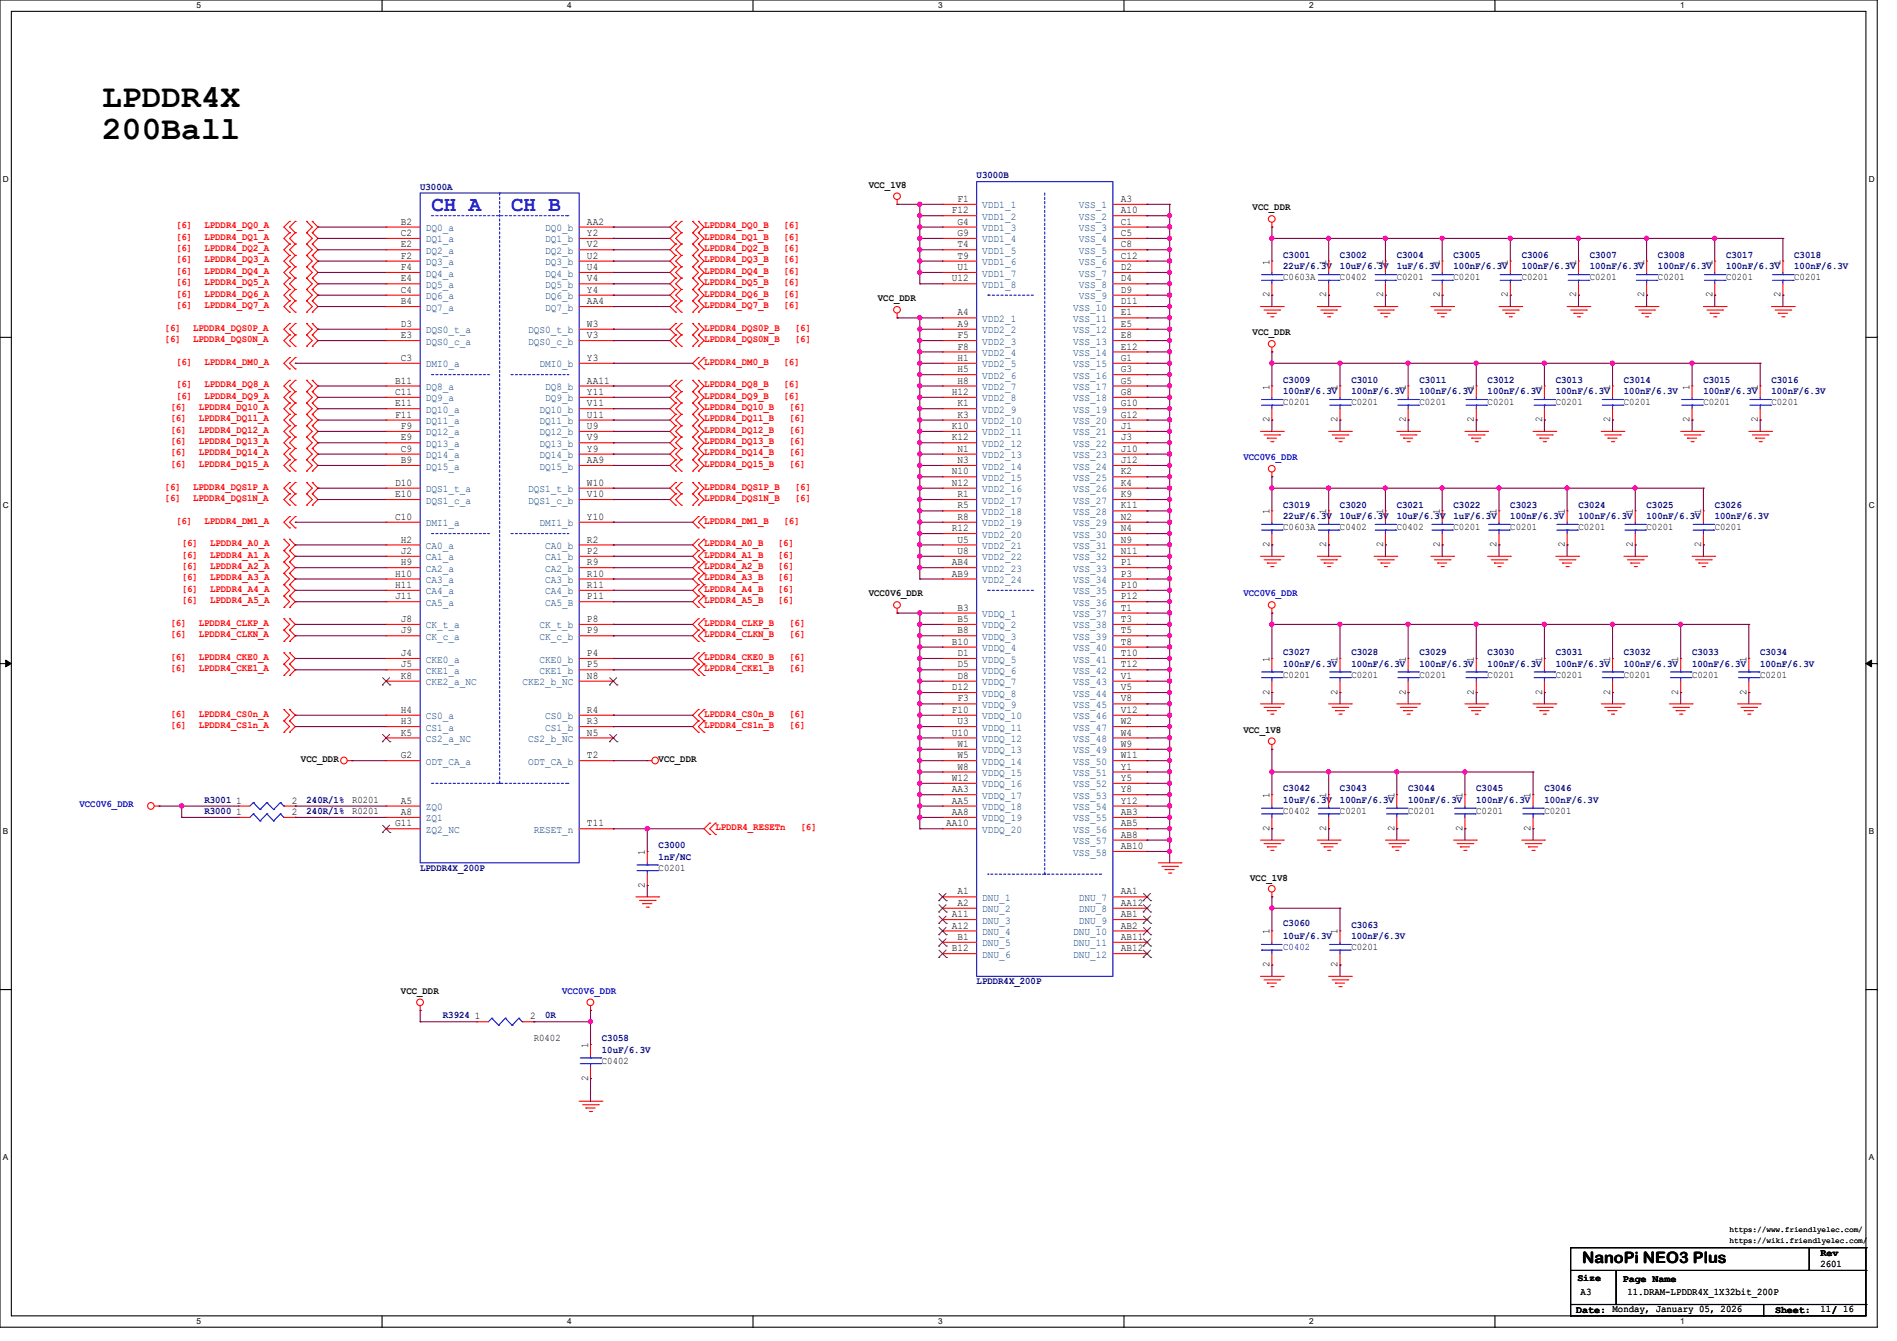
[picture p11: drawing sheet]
<svg xmlns="http://www.w3.org/2000/svg" width="297mm" height="210mm" viewBox="0 0 297 210" stroke-linecap="round" stroke-linejoin="round" font-family="sans-serif">
<defs><g id="words">
<g font-size="5.1">
<text x="16" y="16.7">LPDDR4X</text>
<text x="16" y="21.8">200Ball</text>
</g>
<g font-size="3.3" fill="#00f">
<text x="67.6" y="33">CH A</text>
<text x="80" y="33">CH B</text>
</g>
<text font-size="2.5" x="247.7" y="197.7">NanoPi NEO3 Plus</text>
<g font-size="1.6" fill="#00007f">
<text x="65.8" y="29.7">U3000A</text>
<text x="152.9" y="27.9">U3000B</text>
<text x="200.9" y="40.4">C3001</text>
<text x="209.8" y="40.4">C3002</text>
<text x="218.7" y="40.4">C3004</text>
<text x="227.6" y="40.4">C3005</text>
<text x="238.2" y="40.4">C3006</text>
<text x="248.9" y="40.4">C3007</text>
<text x="259.6" y="40.4">C3008</text>
<text x="270.2" y="40.4">C3017</text>
<text x="280.9" y="40.4">C3018</text>
<text x="200.9" y="42.2">22uF/6.3V</text>
<text x="209.8" y="42.2">10uF/6.3V</text>
<text x="218.7" y="42.2">1uF/6.3V</text>
<text x="227.6" y="42.2">100nF/6.3V</text>
<text x="238.2" y="42.2">100nF/6.3V</text>
<text x="248.9" y="42.2">100nF/6.3V</text>
<text x="259.6" y="42.2">100nF/6.3V</text>
<text x="270.2" y="42.2">100nF/6.3V</text>
<text x="280.9" y="42.2">100nF/6.3V</text>
<text x="200.9" y="59.9">C3009</text>
<text x="211.6" y="59.9">C3010</text>
<text x="222.2" y="59.9">C3011</text>
<text x="232.9" y="59.9">C3012</text>
<text x="243.6" y="59.9">C3013</text>
<text x="254.2" y="59.9">C3014</text>
<text x="266.7" y="59.9">C3015</text>
<text x="277.4" y="59.9">C3016</text>
<text x="200.9" y="61.7">100nF/6.3V</text>
<text x="211.6" y="61.7">100nF/6.3V</text>
<text x="222.2" y="61.7">100nF/6.3V</text>
<text x="232.9" y="61.7">100nF/6.3V</text>
<text x="243.6" y="61.7">100nF/6.3V</text>
<text x="254.2" y="61.7">100nF/6.3V</text>
<text x="266.7" y="61.7">100nF/6.3V</text>
<text x="277.4" y="61.7">100nF/6.3V</text>
<text x="200.9" y="79.5">C3019</text>
<text x="200.9" y="81.3">22uF/6.3V</text>
<text x="209.8" y="79.5">C3020</text>
<text x="209.8" y="81.3">10uF/6.3V</text>
<text x="218.7" y="79.5">C3021</text>
<text x="218.7" y="81.3">10uF/6.3V</text>
<text x="227.6" y="79.5">C3022</text>
<text x="227.6" y="81.3">1uF/6.3V</text>
<text x="236.5" y="79.5">C3023</text>
<text x="236.5" y="81.3">100nF/6.3V</text>
<text x="247.1" y="79.5">C3024</text>
<text x="247.1" y="81.3">100nF/6.3V</text>
<text x="257.8" y="79.5">C3025</text>
<text x="257.8" y="81.3">100nF/6.3V</text>
<text x="268.5" y="79.5">C3026</text>
<text x="268.5" y="81.3">100nF/6.3V</text>
<text x="200.9" y="102.6">C3027</text>
<text x="200.9" y="104.4">100nF/6.3V</text>
<text x="211.6" y="102.6">C3028</text>
<text x="211.6" y="104.4">100nF/6.3V</text>
<text x="222.2" y="102.6">C3029</text>
<text x="222.2" y="104.4">100nF/6.3V</text>
<text x="232.9" y="102.6">C3030</text>
<text x="232.9" y="104.4">100nF/6.3V</text>
<text x="243.6" y="102.6">C3031</text>
<text x="243.6" y="104.4">100nF/6.3V</text>
<text x="254.2" y="102.6">C3032</text>
<text x="254.2" y="104.4">100nF/6.3V</text>
<text x="264.9" y="102.6">C3033</text>
<text x="264.9" y="104.4">100nF/6.3V</text>
<text x="275.6" y="102.6">C3034</text>
<text x="275.6" y="104.4">100nF/6.3V</text>
<text x="32" y="125.7">R3001</text>
<text x="48" y="125.7">240R/1%</text>
<text x="200.9" y="123.9">C3042</text>
<text x="200.9" y="125.7">10uF/6.3V</text>
<text x="209.8" y="123.9">C3043</text>
<text x="209.8" y="125.7">100nF/6.3V</text>
<text x="220.5" y="123.9">C3044</text>
<text x="220.5" y="125.7">100nF/6.3V</text>
<text x="231.1" y="123.9">C3045</text>
<text x="231.1" y="125.7">100nF/6.3V</text>
<text x="241.8" y="123.9">C3046</text>
<text x="241.8" y="125.7">100nF/6.3V</text>
<text x="32" y="127.5">R3000</text>
<text x="48" y="127.5">240R/1%</text>
<text x="65.8" y="136.4">LPDDR4X_200P</text>
<text x="103.1" y="132.8">C3000</text>
<text x="103.1" y="134.6">1nF/NC</text>
<text x="200.9" y="144.9">C3060</text>
<text x="200.9" y="147.1">10uF/6.3V</text>
<text x="200.9" y="148.8">C0402</text>
<text x="211.6" y="145.3">C3063</text>
<text x="211.6" y="147.1">100nF/6.3V</text>
<text x="152.9" y="154.2">LPDDR4X_200P</text>
<text x="69.3" y="159.5">R3924</text>
<text x="85.3" y="159.5">0R</text>
<text x="94.2" y="163.1">C3058</text>
<text x="94.2" y="164.8">10uF/6.3V</text>
</g>
<g font-size="1.6">
<text x="136" y="29.4">VCC_1V8</text>
<text x="62.8" y="35.2">B2</text>
<text x="91.9" y="35.2">AA2</text>
<text x="149" y="33.4">F12</text>
<text x="149.9" y="31.6">F1</text>
<text x="149.9" y="35.2">G4</text>
<text x="175.5" y="31.6">A3</text>
<text x="175.5" y="33.4">A10</text>
<text x="175.5" y="35.2">C1</text>
<text x="196.1" y="32.9">VCC_DDR</text>
<text x="62.8" y="40.5">F2</text>
<text x="62.8" y="38.7">E2</text>
<text x="62.8" y="37">C2</text>
<text x="91.9" y="37">Y2</text>
<text x="91.9" y="38.7">V2</text>
<text x="91.9" y="40.5">U2</text>
<text x="149.9" y="37">G9</text>
<text x="149.9" y="38.7">T4</text>
<text x="149.9" y="40.5">T9</text>
<text x="175.5" y="37">C5</text>
<text x="175.5" y="38.7">C8</text>
<text x="175.5" y="40.5">C12</text>
<text x="198.8" y="41.4" transform="rotate(-90 198.8 41.4)">1</text>
<text x="207.6" y="41.4" transform="rotate(-90 207.6 41.4)">1</text>
<text x="216.5" y="41.4" transform="rotate(-90 216.5 41.4)">1</text>
<text x="225.4" y="41.4" transform="rotate(-90 225.4 41.4)">1</text>
<text x="236.1" y="41.4" transform="rotate(-90 236.1 41.4)">1</text>
<text x="246.8" y="41.4" transform="rotate(-90 246.8 41.4)">1</text>
<text x="257.4" y="41.4" transform="rotate(-90 257.4 41.4)">1</text>
<text x="268.1" y="41.4" transform="rotate(-90 268.1 41.4)">1</text>
<text x="278.8" y="41.4" transform="rotate(-90 278.8 41.4)">1</text>
<text x="62.8" y="47.6">B4</text>
<text x="62.8" y="45.8">C4</text>
<text x="62.8" y="44.1">E4</text>
<text x="62.8" y="42.3">F4</text>
<text x="91.9" y="44.1">V4</text>
<text x="91.9" y="42.3">U4</text>
<text x="91.9" y="45.8">Y4</text>
<text x="91.9" y="47.6">AA4</text>
<text x="137.5" y="47.2">VCC_DDR</text>
<text x="149" y="44.1">U12</text>
<text x="149.9" y="42.3">U1</text>
<text x="175.5" y="42.3">D2</text>
<text x="175.5" y="44.1">D4</text>
<text x="175.5" y="45.8">D9</text>
<text x="175.5" y="47.6">D11</text>
<text x="198.8" y="46.6" transform="rotate(-90 198.8 46.6)">2</text>
<text x="200.9" y="43.9">C0603A</text>
<text x="207.6" y="46.6" transform="rotate(-90 207.6 46.6)">2</text>
<text x="209.8" y="43.9">C0402</text>
<text x="216.5" y="46.6" transform="rotate(-90 216.5 46.6)">2</text>
<text x="218.7" y="43.9">C0201</text>
<text x="225.4" y="46.6" transform="rotate(-90 225.4 46.6)">2</text>
<text x="227.6" y="43.9">C0201</text>
<text x="236.1" y="46.6" transform="rotate(-90 236.1 46.6)">2</text>
<text x="238.2" y="43.9">C0201</text>
<text x="246.8" y="46.6" transform="rotate(-90 246.8 46.6)">2</text>
<text x="248.9" y="43.9">C0201</text>
<text x="257.4" y="46.6" transform="rotate(-90 257.4 46.6)">2</text>
<text x="259.6" y="43.9">C0201</text>
<text x="268.1" y="46.6" transform="rotate(-90 268.1 46.6)">2</text>
<text x="270.2" y="43.9">C0201</text>
<text x="278.8" y="46.6" transform="rotate(-90 278.8 46.6)">2</text>
<text x="280.9" y="43.9">C0201</text>
<text x="62.8" y="53">E3</text>
<text x="62.8" y="51.2">D3</text>
<text x="91.9" y="51.2">W3</text>
<text x="91.9" y="53">V3</text>
<text x="149.9" y="49.4">A4</text>
<text x="149.9" y="51.2">A9</text>
<text x="149.9" y="53">F5</text>
<text x="175.5" y="49.4">E1</text>
<text x="175.5" y="51.2">E5</text>
<text x="175.5" y="53">E8</text>
<text x="196.1" y="52.5">VCC_DDR</text>
<text x="62.8" y="56.5">C3</text>
<text x="91.9" y="56.5">Y3</text>
<text x="149.9" y="54.7">F8</text>
<text x="149.9" y="56.5">H1</text>
<text x="149.9" y="58.3">H5</text>
<text x="175.5" y="54.7">E12</text>
<text x="175.5" y="56.5">G1</text>
<text x="175.5" y="58.3">G3</text>
<text x="61.9" y="63.6">E11</text>
<text x="61.9" y="60.1">B11</text>
<text x="61.9" y="65.4">F11</text>
<text x="61.9" y="61.8">C11</text>
<text x="91.9" y="65.4">U11</text>
<text x="91.9" y="61.8">Y11</text>
<text x="91.9" y="63.6">V11</text>
<text x="91.9" y="60.1">AA11</text>
<text x="149" y="61.8">H12</text>
<text x="149.9" y="65.4">K3</text>
<text x="149.9" y="60.1">H8</text>
<text x="149.9" y="63.6">K1</text>
<text x="175.5" y="60.1">G5</text>
<text x="175.5" y="61.8">G8</text>
<text x="175.5" y="63.6">G10</text>
<text x="175.5" y="65.4">G12</text>
<text x="198.8" y="61" transform="rotate(-90 198.8 61)">1</text>
<text x="200.9" y="63.5">C0201</text>
<text x="209.4" y="61" transform="rotate(-90 209.4 61)">1</text>
<text x="211.6" y="63.5">C0201</text>
<text x="220.1" y="61" transform="rotate(-90 220.1 61)">1</text>
<text x="222.2" y="63.5">C0201</text>
<text x="230.8" y="61" transform="rotate(-90 230.8 61)">1</text>
<text x="232.9" y="63.5">C0201</text>
<text x="241.4" y="61" transform="rotate(-90 241.4 61)">1</text>
<text x="243.6" y="63.5">C0201</text>
<text x="252.1" y="61" transform="rotate(-90 252.1 61)">1</text>
<text x="254.2" y="63.5">C0201</text>
<text x="264.5" y="61" transform="rotate(-90 264.5 61)">1</text>
<text x="266.7" y="63.5">C0201</text>
<text x="275.2" y="61" transform="rotate(-90 275.2 61)">1</text>
<text x="277.4" y="63.5">C0201</text>
<text x="62.8" y="69">E9</text>
<text x="62.8" y="70.7">C9</text>
<text x="62.8" y="67.2">F9</text>
<text x="91.9" y="70.7">Y9</text>
<text x="91.9" y="69">V9</text>
<text x="91.9" y="67.2">U9</text>
<text x="149" y="69">K12</text>
<text x="149" y="67.2">K10</text>
<text x="149.9" y="70.7">N1</text>
<text x="175.5" y="67.2">J1</text>
<text x="175.5" y="70.7">J10</text>
<text x="175.5" y="69">J3</text>
<text x="198.8" y="66.1" transform="rotate(-90 198.8 66.1)">2</text>
<text x="209.4" y="66.1" transform="rotate(-90 209.4 66.1)">2</text>
<text x="220.1" y="66.1" transform="rotate(-90 220.1 66.1)">2</text>
<text x="230.8" y="66.1" transform="rotate(-90 230.8 66.1)">2</text>
<text x="241.4" y="66.1" transform="rotate(-90 241.4 66.1)">2</text>
<text x="252.1" y="66.1" transform="rotate(-90 252.1 66.1)">2</text>
<text x="264.5" y="66.1" transform="rotate(-90 264.5 66.1)">2</text>
<text x="275.2" y="66.1" transform="rotate(-90 275.2 66.1)">2</text>
<text x="61.9" y="77.9">E10</text>
<text x="61.9" y="76.1">D10</text>
<text x="62.8" y="72.5">B9</text>
<text x="91.9" y="76.1">W10</text>
<text x="91.9" y="72.5">AA9</text>
<text x="91.9" y="77.9">V10</text>
<text x="149" y="76.1">N12</text>
<text x="149" y="74.3">N10</text>
<text x="149.9" y="72.5">N3</text>
<text x="149.9" y="77.9">R1</text>
<text x="175.5" y="74.3">K2</text>
<text x="175.5" y="77.9">K9</text>
<text x="175.5" y="72.5">J12</text>
<text x="175.5" y="76.1">K4</text>
<text x="61.9" y="81.4">C10</text>
<text x="91.9" y="81.4">Y10</text>
<text x="149" y="83.2">R12</text>
<text x="149.9" y="79.6">R5</text>
<text x="149.9" y="81.4">R8</text>
<text x="175.5" y="81.4">N2</text>
<text x="175.5" y="79.6">K11</text>
<text x="175.5" y="83.2">N4</text>
<text x="198.8" y="80.6" transform="rotate(-90 198.8 80.6)">1</text>
<text x="200.9" y="83">C0603A</text>
<text x="207.6" y="80.6" transform="rotate(-90 207.6 80.6)">1</text>
<text x="209.8" y="83">C0402</text>
<text x="216.5" y="80.6" transform="rotate(-90 216.5 80.6)">1</text>
<text x="218.7" y="83">C0402</text>
<text x="225.4" y="80.6" transform="rotate(-90 225.4 80.6)">1</text>
<text x="227.6" y="83">C0201</text>
<text x="234.3" y="80.6" transform="rotate(-90 234.3 80.6)">1</text>
<text x="236.5" y="83">C0201</text>
<text x="245" y="80.6" transform="rotate(-90 245 80.6)">1</text>
<text x="247.1" y="83">C0201</text>
<text x="255.7" y="80.6" transform="rotate(-90 255.7 80.6)">1</text>
<text x="257.8" y="83">C0201</text>
<text x="266.3" y="80.6" transform="rotate(-90 266.3 80.6)">1</text>
<text x="268.5" y="83">C0201</text>
<text x="62.8" y="88.5">H9</text>
<text x="62.8" y="86.7">J2</text>
<text x="62.8" y="85">H2</text>
<text x="91.9" y="85">R2</text>
<text x="91.9" y="86.7">P2</text>
<text x="91.9" y="88.5">R9</text>
<text x="149" y="88.5">AB4</text>
<text x="149.9" y="85">U5</text>
<text x="149.9" y="86.7">U8</text>
<text x="175.5" y="85">N9</text>
<text x="175.5" y="88.5">P1</text>
<text x="175.5" y="86.7">N11</text>
<text x="198.8" y="85.7" transform="rotate(-90 198.8 85.7)">2</text>
<text x="207.6" y="85.7" transform="rotate(-90 207.6 85.7)">2</text>
<text x="216.5" y="85.7" transform="rotate(-90 216.5 85.7)">2</text>
<text x="225.4" y="85.7" transform="rotate(-90 225.4 85.7)">2</text>
<text x="234.3" y="85.7" transform="rotate(-90 234.3 85.7)">2</text>
<text x="245" y="85.7" transform="rotate(-90 245 85.7)">2</text>
<text x="255.7" y="85.7" transform="rotate(-90 255.7 85.7)">2</text>
<text x="266.3" y="85.7" transform="rotate(-90 266.3 85.7)">2</text>
<text x="61.9" y="92.1">H11</text>
<text x="61.9" y="90.3">H10</text>
<text x="61.9" y="93.9">J11</text>
<text x="91.9" y="90.3">R10</text>
<text x="91.9" y="93.9">P11</text>
<text x="91.9" y="92.1">R11</text>
<text x="136" y="93.4">VCC0V6_DDR</text>
<text x="149" y="90.3">AB9</text>
<text x="149.9" y="95.6">B3</text>
<text x="175.5" y="95.6">T1</text>
<text x="175.5" y="90.3">P3</text>
<text x="175.5" y="92.1">P10</text>
<text x="175.5" y="93.9">P12</text>
<text x="62.8" y="99.2">J9</text>
<text x="62.8" y="97.4">J8</text>
<text x="91.9" y="97.4">P8</text>
<text x="91.9" y="99.2">P9</text>
<text x="149" y="101">B10</text>
<text x="149.9" y="97.4">B5</text>
<text x="149.9" y="99.2">B8</text>
<text x="175.5" y="99.2">T5</text>
<text x="175.5" y="97.4">T3</text>
<text x="175.5" y="101">T8</text>
<text x="62.8" y="102.7">J4</text>
<text x="62.8" y="104.5">J5</text>
<text x="62.8" y="106.3">K8</text>
<text x="91.9" y="104.5">P5</text>
<text x="91.9" y="102.7">P4</text>
<text x="91.9" y="106.3">N8</text>
<text x="149.9" y="102.7">D1</text>
<text x="149.9" y="104.5">D5</text>
<text x="149.9" y="106.3">D8</text>
<text x="175.5" y="102.7">T10</text>
<text x="175.5" y="106.3">V1</text>
<text x="175.5" y="104.5">T12</text>
<text x="198.8" y="103.7" transform="rotate(-90 198.8 103.7)">1</text>
<text x="200.9" y="106.1">C0201</text>
<text x="209.4" y="103.7" transform="rotate(-90 209.4 103.7)">1</text>
<text x="211.6" y="106.1">C0201</text>
<text x="220.1" y="103.7" transform="rotate(-90 220.1 103.7)">1</text>
<text x="222.2" y="106.1">C0201</text>
<text x="230.8" y="103.7" transform="rotate(-90 230.8 103.7)">1</text>
<text x="232.9" y="106.1">C0201</text>
<text x="241.4" y="103.7" transform="rotate(-90 241.4 103.7)">1</text>
<text x="243.6" y="106.1">C0201</text>
<text x="252.1" y="103.7" transform="rotate(-90 252.1 103.7)">1</text>
<text x="254.2" y="106.1">C0201</text>
<text x="262.8" y="103.7" transform="rotate(-90 262.8 103.7)">1</text>
<text x="264.9" y="106.1">C0201</text>
<text x="273.4" y="103.7" transform="rotate(-90 273.4 103.7)">1</text>
<text x="275.6" y="106.1">C0201</text>
<text x="62.8" y="111.6">H4</text>
<text x="62.8" y="113.4">H3</text>
<text x="91.9" y="113.4">R3</text>
<text x="91.9" y="111.6">R4</text>
<text x="149" y="108.1">D12</text>
<text x="149" y="111.6">F10</text>
<text x="149.9" y="109.9">F3</text>
<text x="149.9" y="113.4">U3</text>
<text x="175.5" y="108.1">V5</text>
<text x="175.5" y="109.9">V8</text>
<text x="175.5" y="111.6">V12</text>
<text x="175.5" y="113.4">W2</text>
<text x="198.8" y="108.8" transform="rotate(-90 198.8 108.8)">2</text>
<text x="209.4" y="108.8" transform="rotate(-90 209.4 108.8)">2</text>
<text x="220.1" y="108.8" transform="rotate(-90 220.1 108.8)">2</text>
<text x="230.8" y="108.8" transform="rotate(-90 230.8 108.8)">2</text>
<text x="241.4" y="108.8" transform="rotate(-90 241.4 108.8)">2</text>
<text x="252.1" y="108.8" transform="rotate(-90 252.1 108.8)">2</text>
<text x="262.8" y="108.8" transform="rotate(-90 262.8 108.8)">2</text>
<text x="273.4" y="108.8" transform="rotate(-90 273.4 108.8)">2</text>
<text x="47.1" y="119.3">VCC_DDR</text>
<text x="62.8" y="118.7">G2</text>
<text x="62.8" y="115.2">K5</text>
<text x="91.9" y="118.7">T2</text>
<text x="91.9" y="115.2">N5</text>
<text x="103.1" y="119.3">VCC_DDR</text>
<text x="149" y="115.2">U10</text>
<text x="149.9" y="117">W1</text>
<text x="149.9" y="118.7">W5</text>
<text x="175.5" y="115.2">W4</text>
<text x="175.5" y="117">W9</text>
<text x="175.5" y="118.7">W11</text>
<text x="194.7" y="114.7">VCC_1V8</text>
<text x="37" y="125.9">1</text>
<text x="45.7" y="125.9">2</text>
<text x="55.1" y="125.7">R0201</text>
<text x="62.8" y="125.9">A5</text>
<text x="149" y="124.1">AA3</text>
<text x="149" y="122.3">W12</text>
<text x="149" y="125.9">AA5</text>
<text x="149.9" y="120.5">W8</text>
<text x="175.5" y="120.5">Y1</text>
<text x="175.5" y="122.3">Y5</text>
<text x="175.5" y="124.1">Y8</text>
<text x="175.5" y="125.9">Y12</text>
<text x="198.8" y="125" transform="rotate(-90 198.8 125)">1</text>
<text x="207.6" y="125" transform="rotate(-90 207.6 125)">1</text>
<text x="218.3" y="125" transform="rotate(-90 218.3 125)">1</text>
<text x="229" y="125" transform="rotate(-90 229 125)">1</text>
<text x="239.7" y="125" transform="rotate(-90 239.7 125)">1</text>
<text x="37" y="127.6">1</text>
<text x="45.7" y="127.6">2</text>
<text x="55.1" y="127.5">R0201</text>
<text x="61.9" y="129.4">G11</text>
<text x="62.8" y="127.6">A8</text>
<text x="91.9" y="129.4">T11</text>
<text x="148.1" y="129.4">AA10</text>
<text x="149" y="127.6">AA8</text>
<text x="175.5" y="127.6">AB3</text>
<text x="175.5" y="129.4">AB5</text>
<text x="175.5" y="131.2">AB8</text>
<text x="198.8" y="130.1" transform="rotate(-90 198.8 130.1)">2</text>
<text x="200.9" y="127.5">C0402</text>
<text x="207.6" y="130.1" transform="rotate(-90 207.6 130.1)">2</text>
<text x="209.8" y="127.5">C0201</text>
<text x="218.3" y="130.1" transform="rotate(-90 218.3 130.1)">2</text>
<text x="220.5" y="127.5">C0201</text>
<text x="229" y="130.1" transform="rotate(-90 229 130.1)">2</text>
<text x="231.1" y="127.5">C0201</text>
<text x="239.7" y="130.1" transform="rotate(-90 239.7 130.1)">2</text>
<text x="241.8" y="127.5">C0201</text>
<text x="101" y="133.9" transform="rotate(-90 101 133.9)">1</text>
<text x="103.1" y="136.4">C0201</text>
<text x="175.5" y="133">AB10</text>
<text x="101" y="139" transform="rotate(-90 101 139)">2</text>
<text x="149" y="143.6">A11</text>
<text x="149.9" y="141.9">A2</text>
<text x="149.9" y="140.1">A1</text>
<text x="175.5" y="140.1">AA1</text>
<text x="175.5" y="141.9">AA12</text>
<text x="175.5" y="143.6">AB1</text>
<text x="195.7" y="138">VCC_1V8</text>
<text x="149" y="145.4">A12</text>
<text x="149" y="149">B12</text>
<text x="149.9" y="147.2">B1</text>
<text x="175.5" y="145.4">AB2</text>
<text x="175.5" y="147.2">AB11</text>
<text x="175.5" y="149">AB12</text>
<text x="198.8" y="146.3" transform="rotate(-90 198.8 146.3)">1</text>
<text x="209.4" y="146.3" transform="rotate(-90 209.4 146.3)">1</text>
<text x="211.6" y="148.8">C0201</text>
<text x="62.8" y="155.6">VCC_DDR</text>
<text x="198.8" y="151.5" transform="rotate(-90 198.8 151.5)">2</text>
<text x="209.4" y="151.5" transform="rotate(-90 209.4 151.5)">2</text>
<text x="74.3" y="159.6">1</text>
<text x="83" y="159.6">2</text>
<text x="83.6" y="163">R0402</text>
<text x="92.1" y="164.1" transform="rotate(-90 92.1 164.1)">1</text>
<text x="94.2" y="166.6">C0402</text>
<text x="92.1" y="169.2" transform="rotate(-90 92.1 169.2)">2</text>
<text x="285" y="196.7">Rev</text>
<text x="247" y="200.6">Size</text>
<text x="247.5" y="202.9">A3</text>
<text x="254.1" y="200.7">Page Name</text>
<text x="254.8" y="202.9">11.DRAM-LPDDR4X_1X32bit_200P</text>
<text x="285" y="198.4">2601</text>
<text x="246.8" y="205.6">Date: Monday, January 05, 2026</text>
<text x="277.9" y="205.6">Sheet:</text>
<text x="285" y="205.5">11/ 16</text>
</g>
<g font-size="1.6" fill="#f00">
<text x="27.6" y="35.8">[6]</text>
<text x="32" y="35.8">LPDDR4_DQ0_A</text>
<text x="110.2" y="35.8">LPDDR4_DQ0_B</text>
<text x="122.7" y="35.8">[6]</text>
<text x="27.6" y="37.5">[6]</text>
<text x="27.6" y="39.3">[6]</text>
<text x="27.6" y="41.1">[6]</text>
<text x="32" y="37.5">LPDDR4_DQ1_A</text>
<text x="32" y="39.3">LPDDR4_DQ2_A</text>
<text x="32" y="41.1">LPDDR4_DQ3_A</text>
<text x="110.2" y="39.3">LPDDR4_DQ2_B</text>
<text x="110.2" y="41.1">LPDDR4_DQ3_B</text>
<text x="110.2" y="37.5">LPDDR4_DQ1_B</text>
<text x="122.7" y="39.3">[6]</text>
<text x="122.7" y="41.1">[6]</text>
<text x="122.7" y="37.5">[6]</text>
<text x="27.6" y="44.7">[6]</text>
<text x="27.6" y="46.4">[6]</text>
<text x="27.6" y="42.9">[6]</text>
<text x="32" y="44.7">LPDDR4_DQ5_A</text>
<text x="32" y="46.4">LPDDR4_DQ6_A</text>
<text x="32" y="42.9">LPDDR4_DQ4_A</text>
<text x="110.2" y="46.4">LPDDR4_DQ6_B</text>
<text x="110.2" y="44.7">LPDDR4_DQ5_B</text>
<text x="110.2" y="42.9">LPDDR4_DQ4_B</text>
<text x="122.7" y="46.4">[6]</text>
<text x="122.7" y="44.7">[6]</text>
<text x="122.7" y="42.9">[6]</text>
<text x="25.8" y="51.8">[6]</text>
<text x="25.8" y="53.5">[6]</text>
<text x="27.6" y="48.2">[6]</text>
<text x="30.2" y="51.8">LPDDR4_DQS0P_A</text>
<text x="30.2" y="53.5">LPDDR4_DQS0N_A</text>
<text x="32" y="48.2">LPDDR4_DQ7_A</text>
<text x="110.2" y="48.2">LPDDR4_DQ7_B</text>
<text x="110.2" y="53.5">LPDDR4_DQS0N_B</text>
<text x="110.2" y="51.8">LPDDR4_DQS0P_B</text>
<text x="122.7" y="48.2">[6]</text>
<text x="124.5" y="53.5">[6]</text>
<text x="124.5" y="51.8">[6]</text>
<text x="27.6" y="57.1">[6]</text>
<text x="32" y="57.1">LPDDR4_DM0_A</text>
<text x="110.2" y="57.1">LPDDR4_DM0_B</text>
<text x="122.7" y="57.1">[6]</text>
<text x="26.7" y="64.2">[6]</text>
<text x="26.7" y="66">[6]</text>
<text x="27.6" y="60.7">[6]</text>
<text x="27.6" y="62.4">[6]</text>
<text x="31.1" y="64.2">LPDDR4_DQ10_A</text>
<text x="31.1" y="66">LPDDR4_DQ11_A</text>
<text x="32" y="60.7">LPDDR4_DQ8_A</text>
<text x="32" y="62.4">LPDDR4_DQ9_A</text>
<text x="110.2" y="66">LPDDR4_DQ11_B</text>
<text x="110.2" y="64.2">LPDDR4_DQ10_B</text>
<text x="110.2" y="62.4">LPDDR4_DQ9_B</text>
<text x="110.2" y="60.7">LPDDR4_DQ8_B</text>
<text x="122.7" y="62.4">[6]</text>
<text x="122.7" y="60.7">[6]</text>
<text x="123.6" y="66">[6]</text>
<text x="123.6" y="64.2">[6]</text>
<text x="26.7" y="69.6">[6]</text>
<text x="26.7" y="71.3">[6]</text>
<text x="26.7" y="67.8">[6]</text>
<text x="31.1" y="69.6">LPDDR4_DQ13_A</text>
<text x="31.1" y="71.3">LPDDR4_DQ14_A</text>
<text x="31.1" y="67.8">LPDDR4_DQ12_A</text>
<text x="110.2" y="71.3">LPDDR4_DQ14_B</text>
<text x="110.2" y="67.8">LPDDR4_DQ12_B</text>
<text x="110.2" y="69.6">LPDDR4_DQ13_B</text>
<text x="123.6" y="71.3">[6]</text>
<text x="123.6" y="67.8">[6]</text>
<text x="123.6" y="69.6">[6]</text>
<text x="25.8" y="76.7">[6]</text>
<text x="26.7" y="73.1">[6]</text>
<text x="30.2" y="76.7">LPDDR4_DQS1P_A</text>
<text x="31.1" y="73.1">LPDDR4_DQ15_A</text>
<text x="110.2" y="73.1">LPDDR4_DQ15_B</text>
<text x="110.2" y="76.7">LPDDR4_DQS1P_B</text>
<text x="123.6" y="73.1">[6]</text>
<text x="124.5" y="76.7">[6]</text>
<text x="25.8" y="78.4">[6]</text>
<text x="27.6" y="82">[6]</text>
<text x="30.2" y="78.4">LPDDR4_DQS1N_A</text>
<text x="32" y="82">LPDDR4_DM1_A</text>
<text x="110.2" y="82">LPDDR4_DM1_B</text>
<text x="110.2" y="78.4">LPDDR4_DQS1N_B</text>
<text x="122.7" y="82">[6]</text>
<text x="124.5" y="78.4">[6]</text>
<text x="28.4" y="89.1">[6]</text>
<text x="28.4" y="87.3">[6]</text>
<text x="28.4" y="85.6">[6]</text>
<text x="32.9" y="89.1">LPDDR4_A2_A</text>
<text x="32.9" y="87.3">LPDDR4_A1_A</text>
<text x="32.9" y="85.6">LPDDR4_A0_A</text>
<text x="110.2" y="89.1">LPDDR4_A2_B</text>
<text x="110.2" y="87.3">LPDDR4_A1_B</text>
<text x="110.2" y="85.6">LPDDR4_A0_B</text>
<text x="121.8" y="89.1">[6]</text>
<text x="121.8" y="87.3">[6]</text>
<text x="121.8" y="85.6">[6]</text>
<text x="28.4" y="90.9">[6]</text>
<text x="28.4" y="92.7">[6]</text>
<text x="28.4" y="94.4">[6]</text>
<text x="32.9" y="90.9">LPDDR4_A3_A</text>
<text x="32.9" y="92.7">LPDDR4_A4_A</text>
<text x="32.9" y="94.4">LPDDR4_A5_A</text>
<text x="110.2" y="90.9">LPDDR4_A3_B</text>
<text x="110.2" y="92.7">LPDDR4_A4_B</text>
<text x="110.2" y="94.4">LPDDR4_A5_B</text>
<text x="121.8" y="90.9">[6]</text>
<text x="121.8" y="92.7">[6]</text>
<text x="121.8" y="94.4">[6]</text>
<text x="26.7" y="99.8">[6]</text>
<text x="26.7" y="98">[6]</text>
<text x="31.1" y="99.8">LPDDR4_CLKN_A</text>
<text x="31.1" y="98">LPDDR4_CLKP_A</text>
<text x="110.2" y="99.8">LPDDR4_CLKN_B</text>
<text x="110.2" y="98">LPDDR4_CLKP_B</text>
<text x="123.6" y="99.8">[6]</text>
<text x="123.6" y="98">[6]</text>
<text x="26.7" y="103.3">[6]</text>
<text x="26.7" y="105.1">[6]</text>
<text x="31.1" y="103.3">LPDDR4_CKE0_A</text>
<text x="31.1" y="105.1">LPDDR4_CKE1_A</text>
<text x="110.2" y="103.3">LPDDR4_CKE0_B</text>
<text x="110.2" y="105.1">LPDDR4_CKE1_B</text>
<text x="123.6" y="103.3">[6]</text>
<text x="123.6" y="105.1">[6]</text>
<text x="26.7" y="112.2">[6]</text>
<text x="31.1" y="112.2">LPDDR4_CS0n_A</text>
<text x="110.2" y="112.2">LPDDR4_CS0n_B</text>
<text x="123.6" y="112.2">[6]</text>
<text x="26.7" y="114">[6]</text>
<text x="31.1" y="114">LPDDR4_CS1n_A</text>
<text x="110.2" y="114">LPDDR4_CS1n_B</text>
<text x="123.6" y="114">[6]</text>
<text x="112" y="130">LPDDR4_RESETn</text>
<text x="125.3" y="130">[6]</text>
</g>
<g font-size="1.6" fill="#003f7f">
<text x="153.8" y="32.6">VDD1_1</text>
<text x="153.8" y="34.4">VDD1_2</text>
<text x="168.9" y="32.6">VSS_1</text>
<text x="168.9" y="34.4">VSS_2</text>
<text x="66.7" y="41.5">DQ3_a</text>
<text x="66.7" y="39.8">DQ2_a</text>
<text x="66.7" y="38">DQ1_a</text>
<text x="66.7" y="36.2">DQ0_a</text>
<text x="85.3" y="36.2">DQ0_b</text>
<text x="85.3" y="38">DQ1_b</text>
<text x="85.3" y="39.8">DQ2_b</text>
<text x="85.3" y="41.5">DQ3_b</text>
<text x="153.8" y="36.2">VDD1_3</text>
<text x="153.8" y="38">VDD1_4</text>
<text x="153.8" y="39.8">VDD1_5</text>
<text x="153.8" y="41.5">VDD1_6</text>
<text x="168.9" y="36.2">VSS_3</text>
<text x="168.9" y="38">VSS_4</text>
<text x="168.9" y="39.8">VSS_5</text>
<text x="168.9" y="41.5">VSS_6</text>
<text x="66.7" y="46.9">DQ6_a</text>
<text x="66.7" y="45.1">DQ5_a</text>
<text x="66.7" y="43.3">DQ4_a</text>
<text x="85.3" y="45.1">DQ5_b</text>
<text x="85.3" y="43.3">DQ4_b</text>
<text x="85.3" y="46.9">DQ6_b</text>
<text x="153.8" y="43.3">VDD1_7</text>
<text x="153.8" y="45.1">VDD1_8</text>
<text x="168.9" y="43.3">VSS_7</text>
<text x="168.9" y="45.1">VSS_8</text>
<text x="168.9" y="46.9">VSS_9</text>
<text x="66.7" y="48.6">DQ7_a</text>
<text x="66.7" y="54">DQS0_c_a</text>
<text x="66.7" y="52.2">DQS0_t_a</text>
<text x="82.7" y="52.2">DQS0_t_b</text>
<text x="82.7" y="54">DQS0_c_b</text>
<text x="85.3" y="48.6">DQ7_b</text>
<text x="153.8" y="50.4">VDD2_1</text>
<text x="153.8" y="52.2">VDD2_2</text>
<text x="153.8" y="54">VDD2_3</text>
<text x="168" y="48.6">VSS_10</text>
<text x="168" y="50.4">VSS_11</text>
<text x="168" y="52.2">VSS_12</text>
<text x="168" y="54">VSS_13</text>
<text x="66.7" y="57.5">DMI0_a</text>
<text x="84.5" y="57.5">DMI0_b</text>
<text x="153.8" y="55.8">VDD2_4</text>
<text x="153.8" y="57.5">VDD2_5</text>
<text x="153.8" y="59.3">VDD2_6</text>
<text x="168" y="55.8">VSS_14</text>
<text x="168" y="57.5">VSS_15</text>
<text x="168" y="59.3">VSS_16</text>
<text x="66.7" y="64.6">DQ10_a</text>
<text x="66.7" y="61.1">DQ8_a</text>
<text x="66.7" y="62.9">DQ9_a</text>
<text x="84.5" y="64.6">DQ10_b</text>
<text x="85.3" y="62.9">DQ9_b</text>
<text x="85.3" y="61.1">DQ8_b</text>
<text x="153.8" y="62.9">VDD2_8</text>
<text x="153.8" y="61.1">VDD2_7</text>
<text x="153.8" y="64.6">VDD2_9</text>
<text x="168" y="61.1">VSS_17</text>
<text x="168" y="62.9">VSS_18</text>
<text x="168" y="64.6">VSS_19</text>
<text x="66.7" y="70">DQ13_a</text>
<text x="66.7" y="71.8">DQ14_a</text>
<text x="66.7" y="68.2">DQ12_a</text>
<text x="66.7" y="66.4">DQ11_a</text>
<text x="84.5" y="71.8">DQ14_b</text>
<text x="84.5" y="66.4">DQ11_b</text>
<text x="84.5" y="70">DQ13_b</text>
<text x="84.5" y="68.2">DQ12_b</text>
<text x="153.8" y="66.4">VDD2_10</text>
<text x="153.8" y="70">VDD2_12</text>
<text x="153.8" y="68.2">VDD2_11</text>
<text x="153.8" y="71.8">VDD2_13</text>
<text x="168" y="68.2">VSS_21</text>
<text x="168" y="71.8">VSS_23</text>
<text x="168" y="66.4">VSS_20</text>
<text x="168" y="70">VSS_22</text>
<text x="66.7" y="73.5">DQ15_a</text>
<text x="66.7" y="77.1">DQS1_t_a</text>
<text x="82.7" y="77.1">DQS1_t_b</text>
<text x="84.5" y="73.5">DQ15_b</text>
<text x="153.8" y="73.5">VDD2_14</text>
<text x="153.8" y="77.1">VDD2_16</text>
<text x="153.8" y="75.3">VDD2_15</text>
<text x="168" y="75.3">VSS_25</text>
<text x="168" y="73.5">VSS_24</text>
<text x="168" y="77.1">VSS_26</text>
<text x="66.7" y="82.4">DMI1_a</text>
<text x="66.7" y="78.9">DQS1_c_a</text>
<text x="82.7" y="78.9">DQS1_c_b</text>
<text x="84.5" y="82.4">DMI1_b</text>
<text x="153.8" y="80.6">VDD2_18</text>
<text x="153.8" y="82.4">VDD2_19</text>
<text x="153.8" y="78.9">VDD2_17</text>
<text x="168" y="78.9">VSS_27</text>
<text x="168" y="82.4">VSS_29</text>
<text x="168" y="80.6">VSS_28</text>
<text x="66.7" y="89.5">CA2_a</text>
<text x="66.7" y="87.8">CA1_a</text>
<text x="66.7" y="86">CA0_a</text>
<text x="85.3" y="86">CA0_b</text>
<text x="85.3" y="87.8">CA1_b</text>
<text x="85.3" y="89.5">CA2_b</text>
<text x="153.8" y="84.2">VDD2_20</text>
<text x="153.8" y="86">VDD2_21</text>
<text x="153.8" y="87.8">VDD2_22</text>
<text x="153.8" y="89.5">VDD2_23</text>
<text x="168" y="86">VSS_31</text>
<text x="168" y="89.5">VSS_33</text>
<text x="168" y="84.2">VSS_30</text>
<text x="168" y="87.8">VSS_32</text>
<text x="66.7" y="93.1">CA4_a</text>
<text x="66.7" y="91.3">CA3_a</text>
<text x="66.7" y="94.9">CA5_a</text>
<text x="85.3" y="91.3">CA3_b</text>
<text x="85.3" y="94.9">CA5_B</text>
<text x="85.3" y="93.1">CA4_b</text>
<text x="153.8" y="91.3">VDD2_24</text>
<text x="168" y="91.3">VSS_34</text>
<text x="168" y="93.1">VSS_35</text>
<text x="168" y="94.9">VSS_36</text>
<text x="66.7" y="100.2">CK_c_a</text>
<text x="66.7" y="98.4">CK_t_a</text>
<text x="84.5" y="98.4">CK_t_b</text>
<text x="84.5" y="100.2">CK_c_b</text>
<text x="153.8" y="96.6">VDDQ_1</text>
<text x="153.8" y="98.4">VDDQ_2</text>
<text x="153.8" y="100.2">VDDQ_3</text>
<text x="153.8" y="102">VDDQ_4</text>
<text x="168" y="96.6">VSS_37</text>
<text x="168" y="100.2">VSS_39</text>
<text x="168" y="98.4">VSS_38</text>
<text x="168" y="102">VSS_40</text>
<text x="66.7" y="103.8">CKE0_a</text>
<text x="66.7" y="105.5">CKE1_a</text>
<text x="66.7" y="107.3">CKE2_a_NC</text>
<text x="81.8" y="107.3">CKE2_b_NC</text>
<text x="84.5" y="105.5">CKE1_b</text>
<text x="84.5" y="103.8">CKE0_b</text>
<text x="153.8" y="103.8">VDDQ_5</text>
<text x="153.8" y="105.5">VDDQ_6</text>
<text x="153.8" y="107.3">VDDQ_7</text>
<text x="168" y="103.8">VSS_41</text>
<text x="168" y="107.3">VSS_43</text>
<text x="168" y="105.5">VSS_42</text>
<text x="66.7" y="112.7">CS0_a</text>
<text x="85.3" y="112.7">CS0_b</text>
<text x="153.8" y="109.1">VDDQ_8</text>
<text x="153.8" y="110.9">VDDQ_9</text>
<text x="153.8" y="112.7">VDDQ_10</text>
<text x="168" y="109.1">VSS_44</text>
<text x="168" y="110.9">VSS_45</text>
<text x="168" y="112.7">VSS_46</text>
<text x="66.7" y="114.4">CS1_a</text>
<text x="66.7" y="119.8">ODT_CA_a</text>
<text x="66.7" y="116.2">CS2_a_NC</text>
<text x="82.7" y="119.8">ODT_CA_b</text>
<text x="82.7" y="116.2">CS2_b_NC</text>
<text x="85.3" y="114.4">CS1_b</text>
<text x="153.8" y="114.4">VDDQ_11</text>
<text x="153.8" y="118">VDDQ_13</text>
<text x="153.8" y="116.2">VDDQ_12</text>
<text x="153.8" y="119.8">VDDQ_14</text>
<text x="168" y="114.4">VSS_47</text>
<text x="168" y="116.2">VSS_48</text>
<text x="168" y="118">VSS_49</text>
<text x="168" y="119.8">VSS_50</text>
<text x="153.8" y="121.5">VDDQ_15</text>
<text x="153.8" y="125.1">VDDQ_17</text>
<text x="153.8" y="123.3">VDDQ_16</text>
<text x="168" y="121.5">VSS_51</text>
<text x="168" y="123.3">VSS_52</text>
<text x="168" y="125.1">VSS_53</text>
<text x="66.7" y="128.7">ZQ1</text>
<text x="66.7" y="126.9">ZQ0</text>
<text x="66.7" y="130.4">ZQ2_NC</text>
<text x="83.6" y="130.4">RESET_n</text>
<text x="153.8" y="128.7">VDDQ_19</text>
<text x="153.8" y="126.9">VDDQ_18</text>
<text x="153.8" y="130.4">VDDQ_20</text>
<text x="168" y="126.9">VSS_54</text>
<text x="168" y="128.7">VSS_55</text>
<text x="168" y="130.4">VSS_56</text>
<text x="168" y="132.2">VSS_57</text>
<text x="168" y="134">VSS_58</text>
<text x="153.8" y="142.9">DNU_2</text>
<text x="153.8" y="141.1">DNU_1</text>
<text x="168.9" y="141.1">DNU_7</text>
<text x="168.9" y="142.9">DNU_8</text>
<text x="153.8" y="144.7">DNU_3</text>
<text x="153.8" y="146.4">DNU_4</text>
<text x="153.8" y="148.2">DNU_5</text>
<text x="153.8" y="150">DNU_6</text>
<text x="168" y="146.4">DNU_10</text>
<text x="168" y="148.2">DNU_11</text>
<text x="168" y="150">DNU_12</text>
<text x="168.9" y="144.7">DNU_9</text>
</g>
<g font-size="1.6" fill="#00f">
<text x="194.7" y="72">VCC0V6_DDR</text>
<text x="194.7" y="93.4">VCC0V6_DDR</text>
<text x="12.4" y="126.4">VCC0V6_DDR</text>
<text x="88" y="155.6">VCC0V6_DDR</text>
</g>
<g font-size="1.3">
<text x="30.8" y="1.3">5</text>
<text x="88.8" y="1.3">4</text>
<text x="146.9" y="1.3">3</text>
<text x="205" y="1.3">2</text>
<text x="263.1" y="1.3">1</text>
<text x=".5" y="28.4">D</text>
<text x="292.6" y="28.4">D</text>
<text x=".5" y="79.5">C</text>
<text x="292.6" y="79.5">C</text>
<text x=".5" y="130.6">B</text>
<text x="292.6" y="130.6">B</text>
<text x=".5" y="181.7">A</text>
<text x="292.6" y="181.7">A</text>
<text x="30.8" y="207.4">5</text>
<text x="88.8" y="207.4">4</text>
<text x="146.9" y="207.4">3</text>
<text x="205" y="207.4">2</text>
<text x="263.1" y="207.4">1</text>
</g>
<g font-size="1.2">
<text x="270.8" y="194.6">https://wiki.friendlyelec.com/</text>
<text x="270.8" y="192.9">https://www.friendlyelec.com/</text>
</g>
</g></defs>
<path d="M0 0h293.9v207.9h-293.9zM1.8 1.8h290.3v204.3h-290.3z" fill="none" stroke="#000" stroke-width=".17"/>
<g fill="#fff">
<path d="M30.8 .2h.7v1.4h-.7z"/>
<path d="M30.8 206.2h.7v1.4h-.7z"/>
</g>
<path d="M59.8 0v1.8M59.8 206.1v1.8" fill="none" stroke="#000" stroke-width=".17"/>
<g fill="#fff">
<path d="M88.8 .2h.7v1.4h-.7z"/>
<path d="M88.8 206.2h.7v1.4h-.7z"/>
</g>
<path d="M117.9 0v1.8M117.9 206.1v1.8" fill="none" stroke="#000" stroke-width=".17"/>
<g fill="#fff">
<path d="M146.9 .2h.7v1.4h-.7z"/>
<path d="M146.9 206.2h.7v1.4h-.7z"/>
</g>
<path d="M176 0v1.8M176 206.1v1.8" fill="none" stroke="#000" stroke-width=".17"/>
<g fill="#fff">
<path d="M205 .2h.7v1.4h-.7z"/>
<path d="M205 206.2h.7v1.4h-.7z"/>
</g>
<path d="M234.1 0v1.8M234.1 206.1v1.8" fill="none" stroke="#000" stroke-width=".17"/>
<g fill="#fff">
<path d="M263.1 .2h.6v1.4h-.6z"/>
<path d="M263.1 206.2h.6v1.4h-.6z"/>
<path d="M.5 27.3h.9v1.4h-.9z"/>
<path d="M292.6 27.3h.9v1.4h-.9z"/>
<path d="M.5 78.4h.9v1.4h-.9z"/>
<path d="M292.6 78.4h.9v1.4h-.9z"/>
</g>
<path d="M0 52.8h1.8M292.1 52.8h1.8" fill="none" stroke="#000" stroke-width=".17"/>
<g fill="#fff">
<path d="M.5 129.5h.8v1.4h-.8z"/>
<path d="M292.6 129.5h.8v1.4h-.8z"/>
</g>
<path d="M0 103.9h1.8M292.1 103.9h1.8" fill="none" stroke="#000" stroke-width=".17"/>
<path d="M.9 103.4l.9 .5-.9 .5zM292.1 103.9l.9-.5v1z" fill="#000" stroke="#000" stroke-width=".16"/>
<g fill="#fff">
<path d="M.5 180.5h.8v1.4h-.8z"/>
<path d="M292.6 180.5h.8v1.4h-.8z"/>
</g>
<g fill="none" stroke="#000" stroke-width=".17">
<path d="M0 155h1.8M292.1 155h1.8M245.9 195.4h.1M245.9 199h46.2M245.9 195.4v10.7M245.9 195.4h46.2M253 199v5.3M283.3 199h.1M283.3 195.4v3.6M292.1 199h.1M292.1 195.4h.1M292.1 195.4v10.7h-46.2"/>
<path d="M245.9 206.1h.1M245.9 204.3h46.2M253 204.3h.1M256.6 204.3h.1M276.1 206.1h.1M276.1 204.3v1.8M292.1 204.3h.1"/>
</g>
<g fill="none" stroke="#f00" stroke-width=".17">
<path d="M45.3 34.7h.1M45.3 36.4h.1M45.3 38.2h.1M45.3 34.7l-.8 .9 .8 .8M45.3 36.4l-.8 .9 .8 .9M45.3 38.2l-.8 .9 .8 .9M46.2 34.7h.1M46.2 36.4h.1M46.2 38.2h.1M46.2 38.2l-.9 .9 .9 .9M46.2 34.7l-.9 .9 .9 .8M46.2 36.4l-.9 .9 .9 .9"/>
<path d="M48 34.7h.1M48 36.4h.1M48 38.2h.1M48 34.7l.9 .9-.9 .8M48 36.4l.9 .9-.9 .9M48 38.2l.9 .9-.9 .9M48.9 36.4h.1M48.9 34.7h.1M48.9 38.2h.1M48.9 34.7l.9 .9-.9 .8M48.9 36.4l.9 .9-.9 .9M48.9 38.2l.9 .9-.9 .9"/>
<path d="M60.5 39.1h.1M60.5 37.3h.1M60.5 35.6h.1M60.5 35.6h5.3M60.5 37.3h5.3M60.5 39.1h5.3M90.7 35.6h5.3M90.7 37.3h5.3M90.7 39.1h5.3M96 35.6h.1M96 37.3h.1M96 39.1h.1"/>
<path d="M105.8 38.2h.1M105.8 34.7h.1M105.8 36.4h.1M105.8 38.2l-.9 .9 .9 .9M105.8 34.7l-.9 .9 .9 .8M105.8 36.4l-.9 .9 .9 .9M106.7 38.2h.1M106.7 36.4h.1M106.7 34.7h.1M106.7 38.2l-.9 .9 .9 .9M106.7 34.7l-.9 .9 .9 .8M106.7 36.4l-.9 .9 .9 .9"/>
<path d="M108.5 38.2h.1M108.5 36.4h.1M108.5 34.7h.1M108.5 38.2l.8 .9-.8 .9M108.5 34.7l.8 .9-.8 .8M108.5 36.4l.8 .9-.8 .9M109.3 38.2h.1M109.3 36.4h.1M109.3 34.7h.1M109.3 38.2l.9 .9-.9 .9M109.3 34.7l.9 .9-.9 .8M109.3 36.4l.9 .9-.9 .9"/>
<path d="M140.5 32h.1M140.5 31.3v.7M147.6 32h.1M147.6 33.8h.1M147.6 35.6h.1M147.6 37.3h.1M147.6 39.1h.1M147.6 32h5.3M147.6 33.8h5.3M147.6 35.6h5.3M147.6 37.3h5.3M147.6 39.1h5.3"/>
<path d="M174.2 32h5.4M174.2 33.8h5.4M174.2 35.6h5.4M174.2 37.3h5.4M174.2 39.1h5.4M179.6 32h.1M179.6 33.8h.1M179.6 35.6h.1M179.6 37.3h.1M179.6 39.1h.1M199.1 35.6h.1M199.1 34.8v.8"/>
<path d="M45.3 59.6h.1M45.3 47.1h.1M45.3 48.9h.1M45.3 40h.1M45.3 43.6h.1M45.3 45.3h.1M45.3 41.8h.1M45.3 50.7h.1M45.3 52.5h.1M45.3 54.2h.1M45.3 56h.1M45.3 57.8h.1"/>
<path d="M45.3 59.6l-.8 .9 .8 .8M45.3 52.5l-.8 .8 .8 .9M45.3 41.8l-.8 .9 .8 .9M45.3 47.1l-.8 .9 .8 .9M45.3 40l-.8 .9 .8 .9M45.3 43.6l-.8 .8 .8 .9M45.3 50.7l-.8 .9 .8 .9M45.3 45.3l-.8 .9 .8 .9M45.3 56l-.8 .9 .8 .9M46.2 59.6h.1M46.2 47.1h.1M46.2 48.9h.1"/>
<path d="M46.2 40h.1M46.2 43.6h.1M46.2 45.3h.1M46.2 41.8h.1M46.2 50.7h.1M46.2 52.5h.1M46.2 54.2h.1M46.2 56h.1M46.2 57.8h.1M46.2 59.6l-.9 .9 .9 .8M46.2 43.6l-.9 .8 .9 .9M46.2 50.7l-.9 .9 .9 .9"/>
<path d="M46.2 47.1l-.9 .9 .9 .9M46.2 40l-.9 .9 .9 .9M46.2 41.8l-.9 .9 .9 .9M46.2 45.3l-.9 .9 .9 .9M46.2 56l-.9 .9 .9 .9M46.2 52.5l-.9 .8 .9 .9M48 59.6h.1M48 47.1h.1M48 48.9h.1M48 40h.1M48 43.6h.1M48 45.3h.1"/>
<path d="M48 41.8h.1M48 50.7h.1M48 52.5h.1M48 54.2h.1M48 59.6l.9 .9-.9 .8M48 47.1l.9 .9-.9 .9M48 43.6l.9 .8-.9 .9M48 50.7l.9 .9-.9 .9M48 40l.9 .9-.9 .9M48 41.8l.9 .9-.9 .9M48 45.3l.9 .9-.9 .9M48 52.5l.9 .8-.9 .9"/>
<path d="M48.9 59.6h.1M48.9 48.9h.1M48.9 47.1h.1M48.9 40h.1M48.9 45.3h.1M48.9 43.6h.1M48.9 41.8h.1M48.9 52.5h.1M48.9 50.7h.1M48.9 54.2h.1M48.9 59.6l.9 .9-.9 .8M48.9 47.1l.9 .9-.9 .9"/>
<path d="M48.9 41.8l.9 .9-.9 .9M48.9 52.5l.9 .8-.9 .9M48.9 43.6l.9 .8-.9 .9M48.9 45.3l.9 .9-.9 .9M48.9 40l.9 .9-.9 .9M48.9 50.7l.9 .9-.9 .9M60.5 48h.1M60.5 46.2h.1M60.5 44.4h.1M60.5 42.7h.1M60.5 56.9h.1M60.5 53.3h.1"/>
<path d="M60.5 40.9h.1M60.5 51.6h.1M60.5 48h5.3M60.5 51.6h5.3M60.5 53.3h5.3M60.5 56.9h5.3M60.5 40.9h5.3M60.5 42.7h5.3M60.5 44.4h5.3M60.5 46.2h5.3M90.7 48h5.3M90.7 51.6h5.3"/>
<path d="M90.7 53.3h5.3M90.7 56.9h5.3M90.7 40.9h5.3M90.7 42.7h5.3M90.7 44.4h5.3M90.7 46.2h5.3M96 40.9h.1M96 51.6h.1M96 53.3h.1M96 56.9h.1M96 44.4h.1M96 42.7h.1"/>
<path d="M96 46.2h.1M96 48h.1M105.8 45.3h.1M105.8 47.1h.1M105.8 40h.1M105.8 41.8h.1M105.8 43.6h.1M105.8 48.9h.1M105.8 59.6h.1M105.8 52.5h.1M105.8 54.2h.1M105.8 50.7h.1"/>
<path d="M105.8 43.6l-.9 .8 .9 .9M105.8 40l-.9 .9 .9 .9M105.8 45.3l-.9 .9 .9 .9M105.8 52.5l-.9 .8 .9 .9M105.8 59.6l-.9 .9 .9 .8M105.8 50.7l-.9 .9 .9 .9M105.8 47.1l-.9 .9 .9 .9M105.8 41.8l-.9 .9 .9 .9M106.7 47.1h.1M106.7 45.3h.1M106.7 40h.1M106.7 41.8h.1"/>
<path d="M106.7 43.6h.1M106.7 48.9h.1M106.7 59.6h.1M106.7 54.2h.1M106.7 52.5h.1M106.7 50.7h.1M106.7 41.8l-.9 .9 .9 .9M106.7 43.6l-.9 .8 .9 .9M106.7 59.6l-.9 .9 .9 .8M106.7 52.5l-.9 .8 .9 .9M106.7 45.3l-.9 .9 .9 .9M106.7 40l-.9 .9 .9 .9"/>
<path d="M106.7 47.1l-.9 .9 .9 .9M106.7 50.7l-.9 .9 .9 .9M108.5 47.1h.1M108.5 45.3h.1M108.5 40h.1M108.5 41.8h.1M108.5 43.6h.1M108.5 48.9h.1M108.5 59.6h.1M108.5 54.2h.1M108.5 52.5h.1M108.5 50.7h.1"/>
<path d="M108.5 40l.8 .9-.8 .9M108.5 41.8l.8 .9-.8 .9M108.5 45.3l.8 .9-.8 .9M108.5 43.6l.8 .8-.8 .9M108.5 47.1l.8 .9-.8 .9M108.5 50.7l.8 .9-.8 .9M108.5 59.6l.8 .9-.8 .8M108.5 52.5l.8 .8-.8 .9M109.3 57.8h.1M109.3 56h.1M109.3 47.1h.1M109.3 45.3h.1"/>
<path d="M109.3 40h.1M109.3 41.8h.1M109.3 43.6h.1M109.3 48.9h.1M109.3 59.6h.1M109.3 54.2h.1M109.3 52.5h.1M109.3 50.7h.1M109.3 40l.9 .9-.9 .9M109.3 56l-.8 .9 .8 .9M109.3 50.7l.9 .9-.9 .9M109.3 45.3l.9 .9-.9 .9"/>
<path d="M109.3 43.6l.9 .8-.9 .9M109.3 41.8l.9 .9-.9 .9M109.3 52.5l.9 .8-.9 .9M109.3 47.1l.9 .9-.9 .9M109.3 59.6l.9 .9-.9 .8M110.2 56h.1M110.2 57.8h.1M110.2 56l-.9 .9 .9 .9M140.5 49.8h.1M140.5 49.1v.7M147.6 49.8h.1M147.6 51.6h.1"/>
<path d="M147.6 53.3h.1M147.6 55.1h.1M147.6 56.9h.1M147.6 58.7h.1M147.6 42.7h.1M147.6 44.4h.1M147.6 40.9h.1M147.6 49.8h5.3M147.6 51.6h5.3M147.6 53.3h5.3M147.6 55.1h5.3M147.6 56.9h5.3"/>
<path d="M147.6 40.9h5.3M147.6 42.7h5.3M147.6 44.4h5.3M147.6 58.7h5.3M174.2 48h5.4M174.2 49.8h5.4M174.2 51.6h5.4M174.2 53.3h5.4M174.2 55.1h5.4M174.2 56.9h5.4M174.2 40.9h5.4M174.2 42.7h5.4"/>
<path d="M174.2 44.4h5.4M174.2 46.2h5.4M174.2 58.7h5.4M179.6 40.9h.1M179.6 42.7h.1M179.6 44.4h.1M179.6 46.2h.1M179.6 48h.1M179.6 49.8h.1M179.6 51.6h.1M179.6 53.3h.1M179.6 55.1h.1"/>
<path d="M179.6 56.9h.1M179.6 58.7h.1M197.4 48h3.5M197.9 48.6h2.5M198.4 49.1h.1M198.4 49.1h1.5M199 49.6h.3M199.1 55.1h.1M199.1 40.9h.1M199.1 46.2h.1M199.1 40.9v1.8M199.1 44.4v1.8"/>
<path d="M199.1 54.4v.7M199.3 49.6h.1M200.4 48.6h.1M200.9 48h.1M206.2 48h3.6M206.8 48.6h2.5M207.3 49.1h.1M207.3 49.1h1.4M207.9 49.6h.3M208 40.9h.1M208 46.2h.1M208 40.9v1.8"/>
<path d="M208 44.4v1.8M208.2 49.6h.1M209.3 48.6h.1M209.8 48h.1M215.1 48h3.6M215.7 48.6h2.4M216.2 49.1h.1M216.2 49.1h1.4M216.7 49.6h.4M216.9 40.9h.1M216.9 46.2h.1M216.9 40.9v1.8"/>
<path d="M216.9 44.4v1.8M217.1 49.6h.1M218.1 48.6h.1M218.7 48h.1M224 48h3.6M224.6 48.6h2.4M225.1 49.1h.1M225.1 49.1h1.4M225.6 49.6h.4M225.8 40.9h.1M225.8 46.2h.1M225.8 40.9v1.8"/>
<path d="M225.8 44.4v1.8M226 49.6h.1M227 48.6h.1M227.6 48h.1M234.7 48h3.6M235.2 48.6h2.5M235.8 49.1h.1M235.8 49.1h1.4M236.3 49.6h.3M236.5 40.9h.1M236.5 46.2h.1M236.5 40.9v1.8"/>
<path d="M236.5 44.4v1.8M236.6 49.6h.1M237.7 48.6h.1M238.3 48h.1M245.4 48h3.5M245.9 48.6h2.5M246.4 49.1h.1M246.4 49.1h1.5M247 49.6h.3M247.1 40.9h.1M247.1 46.2h.1M247.1 40.9v1.8"/>
<path d="M247.1 44.4v1.8M247.3 49.6h.1M248.4 48.6h.1M248.9 48h.1M256 48h3.6M256.6 48.6h2.4M257.1 49.1h.1M257.1 49.1h1.4M257.6 49.6h.4M257.8 40.9h.1M257.8 46.2h.1M257.8 40.9v1.8"/>
<path d="M257.8 44.4v1.8M258 49.6h.1M259 48.6h.1M259.6 48h.1M266.7 48h3.6M267.3 48.6h2.4M267.8 49.1h.1M267.8 49.1h1.4M268.3 49.6h.3M268.5 40.9h.1M268.5 46.2h.1M268.5 40.9v1.8"/>
<path d="M268.5 44.4v1.8M268.6 49.6h.1M269.7 48.6h.1M270.3 48h.1M277.4 48h3.5M277.9 48.6h2.5M278.4 49.1h.1M278.4 49.1h1.5M279 49.6h.3M279.1 40.9h.1M279.1 46.2h.1M279.1 40.9v1.8"/>
<path d="M279.1 44.4v1.8M279.3 49.6h.1M280.4 48.6h.1M280.9 48h.1M45.3 63.1h.1M45.3 64.9h.1M45.3 61.3h.1M45.3 68.5h.1M45.3 70.2h.1M45.3 66.7h.1M45.3 72h.1M45.3 73.8h.1"/>
<path d="M45.3 75.6h.1M45.3 77.3h.1M45.3 79.1h.1M45.3 68.5l-.8 .8 .8 .9M45.3 63.1l-.8 .9 .8 .9M45.3 64.9l-.8 .9 .8 .9M45.3 70.2l-.8 .9 .8 .9M45.3 66.7l-.8 .9 .8 .9M45.3 61.3l-.8 .9 .8 .9M45.3 77.3l-.8 .9 .8 .9M45.3 72l-.8 .9 .8 .9M45.3 75.6l-.8 .9 .8 .8"/>
<path d="M46.2 63.1h.1M46.2 64.9h.1M46.2 61.3h.1M46.2 68.5h.1M46.2 70.2h.1M46.2 66.7h.1M46.2 72h.1M46.2 73.8h.1M46.2 75.6h.1M46.2 77.3h.1M46.2 79.1h.1M46.2 66.7l-.9 .9 .9 .9"/>
<path d="M46.2 63.1l-.9 .9 .9 .9M46.2 64.9l-.9 .9 .9 .9M46.2 72l-.9 .9 .9 .9M46.2 68.5l-.9 .8 .9 .9M46.2 61.3l-.9 .9 .9 .9M46.2 75.6l-.9 .9 .9 .8M46.2 70.2l-.9 .9 .9 .9M46.2 77.3l-.9 .9 .9 .9M48 63.1h.1M48 64.9h.1M48 61.3h.1M48 68.5h.1"/>
<path d="M48 70.2h.1M48 66.7h.1M48 72h.1M48 73.8h.1M48 75.6h.1M48 77.3h.1M48 79.1h.1M48 63.1l.9 .9-.9 .9M48 66.7l.9 .9-.9 .9M48 68.5l.9 .8-.9 .9M48 64.9l.9 .9-.9 .9M48 72l.9 .9-.9 .9"/>
<path d="M48 61.3l.9 .9-.9 .9M48 75.6l.9 .9-.9 .8M48 70.2l.9 .9-.9 .9M48 77.3l.9 .9-.9 .9M48.9 64.9h.1M48.9 63.1h.1M48.9 61.3h.1M48.9 70.2h.1M48.9 68.5h.1M48.9 66.7h.1M48.9 73.8h.1M48.9 72h.1"/>
<path d="M48.9 77.3h.1M48.9 75.6h.1M48.9 79.1h.1M48.9 63.1l.9 .9-.9 .9M48.9 68.5l.9 .8-.9 .9M48.9 64.9l.9 .9-.9 .9M48.9 70.2l.9 .9-.9 .9M48.9 61.3l.9 .9-.9 .9M48.9 66.7l.9 .9-.9 .9M48.9 72l.9 .9-.9 .9M48.9 77.3l.9 .9-.9 .9M48.9 75.6l.9 .9-.9 .8"/>
<path d="M60.5 72.9h.1M60.5 69.3h.1M60.5 78.2h.1M60.5 64h.1M60.5 60.5h.1M60.5 71.1h.1M60.5 67.6h.1M60.5 76.5h.1M60.5 65.8h.1M60.5 62.2h.1M60.5 67.6h5.3M60.5 62.2h5.3"/>
<path d="M60.5 65.8h5.3M60.5 71.1h5.3M60.5 78.2h5.3M60.5 69.3h5.3M60.5 72.9h5.3M60.5 76.5h5.3M60.5 60.5h5.3M60.5 64h5.3M90.7 67.6h5.3M90.7 62.2h5.3M90.7 65.8h5.3M90.7 71.1h5.3"/>
<path d="M90.7 78.2h5.3M90.7 69.3h5.3M90.7 72.9h5.3M90.7 76.5h5.3M90.7 60.5h5.3M90.7 64h5.3M96 71.1h.1M96 76.5h.1M96 65.8h.1M96 62.2h.1M96 72.9h.1M96 69.3h.1"/>
<path d="M96 67.6h.1M96 78.2h.1M96 64h.1M96 60.5h.1M105.8 70.2h.1M105.8 72h.1M105.8 64.9h.1M105.8 66.7h.1M105.8 63.1h.1M105.8 73.8h.1M105.8 61.3h.1M105.8 68.5h.1"/>
<path d="M105.8 75.6h.1M105.8 77.3h.1M105.8 79.1h.1M105.8 77.3l-.9 .9 .9 .9M105.8 70.2l-.9 .9 .9 .9M105.8 75.6l-.9 .9 .9 .8M105.8 64.9l-.9 .9 .9 .9M105.8 63.1l-.9 .9 .9 .9M105.8 68.5l-.9 .8 .9 .9M105.8 72l-.9 .9 .9 .9M105.8 66.7l-.9 .9 .9 .9M105.8 61.3l-.9 .9 .9 .9"/>
<path d="M106.7 72h.1M106.7 70.2h.1M106.7 66.7h.1M106.7 64.9h.1M106.7 63.1h.1M106.7 73.8h.1M106.7 61.3h.1M106.7 68.5h.1M106.7 77.3h.1M106.7 75.6h.1M106.7 79.1h.1M106.7 77.3l-.9 .9 .9 .9"/>
<path d="M106.7 70.2l-.9 .9 .9 .9M106.7 66.7l-.9 .9 .9 .9M106.7 64.9l-.9 .9 .9 .9M106.7 68.5l-.9 .8 .9 .9M106.7 61.3l-.9 .9 .9 .9M106.7 63.1l-.9 .9 .9 .9M106.7 72l-.9 .9 .9 .9M106.7 75.6l-.9 .9 .9 .8M108.5 72h.1M108.5 70.2h.1M108.5 66.7h.1M108.5 64.9h.1"/>
<path d="M108.5 63.1h.1M108.5 73.8h.1M108.5 61.3h.1M108.5 68.5h.1M108.5 77.3h.1M108.5 75.6h.1M108.5 79.1h.1M108.5 66.7l.8 .9-.8 .9M108.5 70.2l.8 .9-.8 .9M108.5 68.5l.8 .8-.8 .9M108.5 61.3l.8 .9-.8 .9M108.5 64.9l.8 .9-.8 .9"/>
<path d="M108.5 63.1l.8 .9-.8 .9M108.5 75.6l.8 .9-.8 .8M108.5 72l.8 .9-.8 .9M108.5 77.3l.8 .9-.8 .9M109.3 72h.1M109.3 70.2h.1M109.3 66.7h.1M109.3 64.9h.1M109.3 63.1h.1M109.3 73.8h.1M109.3 61.3h.1M109.3 68.5h.1"/>
<path d="M109.3 77.3h.1M109.3 75.6h.1M109.3 79.1h.1M109.3 64.9l.9 .9-.9 .9M109.3 75.6l.9 .9-.9 .8M109.3 70.2l.9 .9-.9 .9M109.3 68.5l.9 .8-.9 .9M109.3 63.1l.9 .9-.9 .9M109.3 66.7l.9 .9-.9 .9M109.3 72l.9 .9-.9 .9M109.3 61.3l.9 .9-.9 .9M109.3 77.3l.9 .9-.9 .9"/>
<path d="M147.6 62.2h.1M147.6 65.8h.1M147.6 69.3h.1M147.6 72.9h.1M147.6 76.5h.1M147.6 60.5h.1M147.6 64h.1M147.6 67.6h.1M147.6 71.1h.1M147.6 74.7h.1M147.6 78.2h.1M147.6 67.6h5.3"/>
<path d="M147.6 62.2h5.3M147.6 65.8h5.3M147.6 71.1h5.3M147.6 74.7h5.3M147.6 78.2h5.3M147.6 69.3h5.3M147.6 72.9h5.3M147.6 76.5h5.3M147.6 60.5h5.3M147.6 64h5.3M174.2 67.6h5.4M174.2 62.2h5.4"/>
<path d="M174.2 65.8h5.4M174.2 71.1h5.4M174.2 74.7h5.4M174.2 78.2h5.4M174.2 69.3h5.4M174.2 72.9h5.4M174.2 76.5h5.4M174.2 60.5h5.4M174.2 64h5.4M179.6 67.6h.1M179.6 71.1h.1M179.6 74.7h.1"/>
<path d="M179.6 78.2h.1M179.6 60.5h.1M179.6 62.2h.1M179.6 64h.1M179.6 65.8h.1M179.6 69.3h.1M179.6 72.9h.1M179.6 76.5h.1M197.4 67.6h3.5M197.9 68.1h2.5M198.4 68.6h.1M198.4 68.6h1.5"/>
<path d="M199 69.2h.3M199.1 74.7h.1M199.1 60.5h.1M199.1 65.8h.1M199.1 60.5v1.7M199.1 64v1.8M199.1 74v.7M199.3 69.2h.1M200.4 68.1h.1M200.9 67.6h.1M208 67.6h3.6M208.6 68.1h2.4"/>
<path d="M209.1 68.6h.1M209.1 68.6h1.4M209.6 69.2h.4M209.8 60.5h.1M209.8 65.8h.1M209.8 60.5v1.7M209.8 64v1.8M210 69.2h.1M211 68.1h.1M211.6 67.6h.1M218.7 67.6h3.6M219.2 68.1h2.5"/>
<path d="M219.8 68.6h.1M219.8 68.6h1.4M220.3 69.2h.3M220.5 60.5h.1M220.5 65.8h.1M220.5 60.5v1.7M220.5 64v1.8M220.6 69.2h.1M221.7 68.1h.1M222.3 67.6h.1M229.4 67.6h3.5M229.9 68.1h2.5"/>
<path d="M230.4 68.6h.1M230.4 68.6h1.5M231 69.2h.3M231.1 60.5h.1M231.1 65.8h.1M231.1 60.5v1.7M231.1 64v1.8M231.3 69.2h.1M232.4 68.1h.1M232.9 67.6h.1M240 67.6h3.6M240.6 68.1h2.4"/>
<path d="M241.1 68.6h.1M241.1 68.6h1.4M241.6 69.2h.4M241.8 60.5h.1M241.8 65.8h.1M241.8 60.5v1.7M241.8 64v1.8M242 69.2h.1M243 68.1h.1M243.6 67.6h.1M250.7 67.6h3.6M251.2 68.1h2.5"/>
<path d="M251.8 68.6h.1M251.8 68.6h1.4M252.3 69.2h.3M252.5 60.5h.1M252.5 65.8h.1M252.5 60.5v1.7M252.5 64v1.8M252.6 69.2h.1M253.7 68.1h.1M254.3 67.6h.1M263.1 67.6h3.6M263.7 68.1h2.4"/>
<path d="M264.2 68.6h.1M264.2 68.6h1.4M264.8 69.2h.3M264.9 60.5h.1M264.9 65.8h.1M264.9 60.5v1.7M264.9 64v1.8M265.1 69.2h.1M266.1 68.1h.1M266.7 67.6h.1M273.8 67.6h3.6M274.4 68.1h2.4"/>
<path d="M274.9 68.6h.1M274.9 68.6h1.4M275.4 69.2h.4M275.6 60.5h.1M275.6 65.8h.1M275.6 60.5v1.7M275.6 64v1.8M275.8 69.2h.1M276.8 68.1h.1M277.4 67.6h.1M44.5 88h.1M44.5 89.8h.1"/>
<path d="M44.5 86.2h.1M44.5 91.6h.1M44.5 93.3h.1M44.5 95.1h.1M44.5 84.5h.1M44.5 98.7h.1M44.5 96.9h.1M44.5 88l.8 .9-.8 .9M44.5 86.2l.8 .9-.8 .9M44.5 89.8l.8 .9-.8 .9M44.5 91.6l.8 .9-.8 .8M44.5 93.3l.8 .9-.8 .9"/>
<path d="M44.5 84.5l.8 .8-.8 .9M44.5 98.7l.8 .9-.8 .9M44.5 96.9l.8 .9-.8 .9M45.3 89.8h.1M45.3 88h.1M45.3 86.2h.1M45.3 91.6h.1M45.3 93.3h.1M45.3 95.1h.1M45.3 84.5h.1M45.3 98.7h.1M45.3 96.9h.1"/>
<path d="M45.3 80.9h.1M45.3 82.7h.1M45.3 88l.9 .9-.9 .9M45.3 86.2l.9 .9-.9 .9M45.3 89.8l.9 .9-.9 .9M45.3 91.6l.9 .9-.9 .8M45.3 93.3l.9 .9-.9 .9M45.3 84.5l.9 .8-.9 .9M45.3 98.7l.9 .9-.9 .9M45.3 96.9l.9 .9-.9 .9M45.3 80.9l-.8 .9 .8 .9M46.2 80.9h.1"/>
<path d="M46.2 82.7h.1M46.2 80.9l-.9 .9 .9 .9M60.5 92.5h.1M60.5 81.8h.1M60.5 90.7h.1M60.5 94.2h.1M60.5 88.9h.1M60.5 99.6h.1M60.5 97.8h.1M60.5 87.1h.1M60.5 85.3h.1M60.5 87.1h5.3"/>
<path d="M60.5 97.8h5.3M60.5 99.6h5.3M60.5 81.8h5.3M60.5 85.3h5.3M60.5 88.9h5.3M60.5 90.7h5.3M60.5 92.5h5.3M60.5 94.2h5.3M90.7 87.1h5.3M90.7 97.8h5.3M90.7 99.6h5.3M90.7 81.8h5.3"/>
<path d="M90.7 85.3h5.3M90.7 88.9h5.3M90.7 90.7h5.3M90.7 92.5h5.3M90.7 94.2h5.3M96 85.3h.1M96 87.1h.1M96 97.8h.1M96 88.9h.1M96 99.6h.1M96 90.7h.1M96 94.2h.1"/>
<path d="M96 81.8h.1M96 92.5h.1M109.3 88h.1M109.3 89.8h.1M109.3 86.2h.1M109.3 91.6h.1M109.3 93.3h.1M109.3 95.1h.1M109.3 84.5h.1M109.3 98.7h.1M109.3 96.9h.1M109.3 82.7h.1"/>
<path d="M109.3 80.9h.1M109.3 88l-.8 .9 .8 .9M109.3 86.2l-.8 .9 .8 .9M109.3 89.8l-.8 .9 .8 .9M109.3 91.6l-.8 .9 .8 .8M109.3 93.3l-.8 .9 .8 .9M109.3 84.5l-.8 .8 .8 .9M109.3 98.7l-.8 .9 .8 .9M109.3 96.9l-.8 .9 .8 .9M109.3 80.9l-.8 .9 .8 .9M110.2 89.8h.1M110.2 88h.1"/>
<path d="M110.2 86.2h.1M110.2 91.6h.1M110.2 93.3h.1M110.2 95.1h.1M110.2 84.5h.1M110.2 98.7h.1M110.2 96.9h.1M110.2 80.9h.1M110.2 82.7h.1M110.2 88l-.9 .9 .9 .9M110.2 86.2l-.9 .9 .9 .9M110.2 89.8l-.9 .9 .9 .9"/>
<path d="M110.2 91.6l-.9 .9 .9 .8M110.2 93.3l-.9 .9 .9 .9M110.2 84.5l-.9 .8 .9 .9M110.2 98.7l-.9 .9 .9 .9M110.2 96.9l-.9 .9 .9 .9M110.2 80.9l-.9 .9 .9 .9M140.5 96h.1M140.5 95.3v.7M147.6 96h.1M147.6 97.8h.1M147.6 99.6h.1M147.6 80h.1"/>
<path d="M147.6 81.8h.1M147.6 83.6h.1M147.6 85.3h.1M147.6 87.1h.1M147.6 88.9h.1M147.6 90.7h.1M147.6 87.1h5.3M147.6 96h5.3M147.6 97.8h5.3M147.6 99.6h5.3M147.6 81.8h5.3M147.6 85.3h5.3"/>
<path d="M147.6 88.9h5.3M147.6 80h5.3M147.6 83.6h5.3M147.6 90.7h5.3M174.2 87.1h5.4M174.2 96h5.4M174.2 97.8h5.4M174.2 99.6h5.4M174.2 81.8h5.4M174.2 85.3h5.4M174.2 88.9h5.4M174.2 80h5.4"/>
<path d="M174.2 83.6h5.4M174.2 90.7h5.4M174.2 92.5h5.4M174.2 94.2h5.4M179.6 81.8h.1M179.6 85.3h.1M179.6 88.9h.1M179.6 96h.1M179.6 99.6h.1M179.6 80h.1M179.6 83.6h.1M179.6 87.1h.1"/>
<path d="M179.6 90.7h.1M179.6 97.8h.1M179.6 92.5h.1M179.6 94.2h.1M197.4 87.1h3.5M197.9 87.7h2.5M198.4 88.2h.1M198.4 88.2h1.5M199 88.7h.3M199.1 96h.1M199.1 80h.1M199.1 85.3h.1"/>
<path d="M199.1 80v1.8M199.1 83.6v1.7M199.1 95.3v.7M199.3 88.7h.1M200.4 87.7h.1M200.9 87.1h.1M206.2 87.1h3.6M206.8 87.7h2.5M207.3 88.2h.1M207.3 88.2h1.4M207.9 88.7h.3M208 80h.1"/>
<path d="M208 85.3h.1M208 80v1.8M208 83.6v1.7M208.2 88.7h.1M209.3 87.7h.1M209.8 87.1h.1M215.1 87.1h3.6M215.7 87.7h2.4M216.2 88.2h.1M216.2 88.2h1.4M216.7 88.7h.4M216.9 80h.1"/>
<path d="M216.9 85.3h.1M216.9 80v1.8M216.9 83.6v1.7M217.1 88.7h.1M218.1 87.7h.1M218.7 87.1h.1M224 87.1h3.6M224.6 87.7h2.4M225.1 88.2h.1M225.1 88.2h1.4M225.6 88.7h.4M225.8 80h.1"/>
<path d="M225.8 85.3h.1M225.8 80v1.8M225.8 83.6v1.7M226 88.7h.1M227 87.7h.1M227.6 87.1h.1M232.9 87.1h3.6M233.5 87.7h2.4M234 88.2h.1M234 88.2h1.4M234.5 88.7h.4M234.7 80h.1"/>
<path d="M234.7 85.3h.1M234.7 80v1.8M234.7 83.6v1.7M234.9 88.7h.1M235.9 87.7h.1M236.5 87.1h.1M243.6 87.1h3.5M244.1 87.7h2.5M244.6 88.2h.1M244.6 88.2h1.5M245.2 88.7h.3M245.4 80h.1"/>
<path d="M245.4 85.3h.1M245.4 80v1.8M245.4 83.6v1.7M245.5 88.7h.1M246.6 87.7h.1M247.1 87.1h.1M254.3 87.1h3.5M254.8 87.7h2.5M255.3 88.2h.1M255.3 88.2h1.5M255.9 88.7h.3M256 80h.1"/>
<path d="M256 85.3h.1M256 80v1.8M256 83.6v1.7M256.2 88.7h.1M257.3 87.7h.1M257.8 87.1h.1M264.9 87.1h3.6M265.5 87.7h2.4M266 88.2h.1M266 88.2h1.4M266.5 88.7h.4M266.7 80h.1"/>
<path d="M266.7 85.3h.1M266.7 80v1.8M266.7 83.6v1.7M266.9 88.7h.1M267.9 87.7h.1M268.5 87.1h.1M44.5 112.9h.1M44.5 111.1h.1M44.5 114.7h.1M44.5 104h.1M44.5 102.2h.1M44.5 100.5h.1"/>
<path d="M44.5 105.8h.1M44.5 111.1l.8 .9-.8 .9M44.5 112.9l.8 .9-.8 .9M44.5 102.2l.8 .9-.8 .9M44.5 104l.8 .9-.8 .9M45.3 111.1h.1M45.3 112.9h.1M45.3 114.7h.1M45.3 102.2h.1M45.3 104h.1M45.3 100.5h.1M45.3 105.8h.1"/>
<path d="M45.3 111.1l.9 .9-.9 .9M45.3 112.9l.9 .9-.9 .9M45.3 102.2l.9 .9-.9 .9M45.3 104l.9 .9-.9 .9M54.4 119.1h.7M55.1 119.1h.1M60.5 103.1h.1M60.5 104.9h.1M60.5 112h.1M60.5 113.8h.1M60.5 119.1h.1M60.5 115.6h.1"/>
<path d="M60.5 106.7h.1M60.5 119.1h5.3M60.5 103.1h5.3M60.5 104.9h5.3M60.5 106.7h5.3M60.5 113.8h5.3M60.5 112h5.3M60.5 115.6h5.3M90.7 119.1h5.3M90.7 103.1h5.3M90.7 104.9h5.3M90.7 106.7h5.3"/>
<path d="M90.7 113.8h5.3M90.7 112h5.3M90.7 115.6h5.3M96 119.1h.1M96 113.8h.1M96 104.9h.1M96 112h.1M96 103.1h.1M96 115.6h.1M96 106.7h.1M101.3 119.1h.1M101.3 119.1h.8"/>
<path d="M109.3 112.9h.1M109.3 111.1h.1M109.3 114.7h.1M109.3 104h.1M109.3 102.2h.1M109.3 100.5h.1M109.3 105.8h.1M109.3 111.1l-.8 .9 .8 .9M109.3 112.9l-.8 .9 .8 .9M109.3 102.2l-.8 .9 .8 .9M109.3 104l-.8 .9 .8 .9M110.2 111.1h.1"/>
<path d="M110.2 112.9h.1M110.2 114.7h.1M110.2 102.2h.1M110.2 104h.1M110.2 100.5h.1M110.2 105.8h.1M110.2 111.1l-.9 .9 .9 .9M110.2 112.9l-.9 .9 .9 .9M110.2 102.2l-.9 .9 .9 .9M110.2 104l-.9 .9 .9 .9M147.6 101.3h.1M147.6 103.1h.1"/>
<path d="M147.6 104.9h.1M147.6 106.7h.1M147.6 108.5h.1M147.6 110.2h.1M147.6 113.8h.1M147.6 117.3h.1M147.6 112h.1M147.6 115.6h.1M147.6 119.1h.1M147.6 110.2h5.3M147.6 119.1h5.3M147.6 101.3h5.3"/>
<path d="M147.6 103.1h5.3M147.6 104.9h5.3M147.6 106.7h5.3M147.6 108.5h5.3M147.6 113.8h5.3M147.6 117.3h5.3M147.6 112h5.3M147.6 115.6h5.3M174.2 110.2h5.4M174.2 119.1h5.4M174.2 101.3h5.4M174.2 103.1h5.4"/>
<path d="M174.2 104.9h5.4M174.2 106.7h5.4M174.2 108.5h5.4M174.2 113.8h5.4M174.2 117.3h5.4M174.2 112h5.4M174.2 115.6h5.4M179.6 103.1h.1M179.6 106.7h.1M179.6 108.5h.1M179.6 110.2h.1M179.6 112h.1"/>
<path d="M179.6 113.8h.1M179.6 115.6h.1M179.6 117.3h.1M179.6 119.1h.1M179.6 101.3h.1M179.6 104.9h.1M197.4 110.2h3.5M197.9 110.8h2.5M198.4 111.3h.1M198.4 111.3h1.5M199 111.8h.3M199.1 117.3h.1"/>
<path d="M199.1 103.1h.1M199.1 108.5h.1M199.1 103.1v1.8M199.1 106.7v1.8M199.1 116.6v.7M199.3 111.8h.1M200.4 110.8h.1M200.9 110.2h.1M208 110.2h3.6M208.6 110.8h2.4M209.1 111.3h.1M209.1 111.3h1.4"/>
<path d="M209.6 111.8h.4M209.8 103.1h.1M209.8 108.5h.1M209.8 103.1v1.8M209.8 106.7v1.8M210 111.8h.1M211 110.8h.1M211.6 110.2h.1M218.7 110.2h3.6M219.2 110.8h2.5M219.8 111.3h.1M219.8 111.3h1.4"/>
<path d="M220.3 111.8h.3M220.5 103.1h.1M220.5 108.5h.1M220.5 103.1v1.8M220.5 106.7v1.8M220.6 111.8h.1M221.7 110.8h.1M222.3 110.2h.1M229.4 110.2h3.5M229.9 110.8h2.5M230.4 111.3h.1M230.4 111.3h1.5"/>
<path d="M231 111.8h.3M231.1 103.1h.1M231.1 108.5h.1M231.1 103.1v1.8M231.1 106.7v1.8M231.3 111.8h.1M232.4 110.8h.1M232.9 110.2h.1M240 110.2h3.6M240.6 110.8h2.4M241.1 111.3h.1M241.1 111.3h1.4"/>
<path d="M241.6 111.8h.4M241.8 103.1h.1M241.8 108.5h.1M241.8 103.1v1.8M241.8 106.7v1.8M242 111.8h.1M243 110.8h.1M243.6 110.2h.1M250.7 110.2h3.6M251.2 110.8h2.5M251.8 111.3h.1M251.8 111.3h1.4"/>
<path d="M252.3 111.8h.3M252.5 103.1h.1M252.5 108.5h.1M252.5 103.1v1.8M252.5 106.7v1.8M252.6 111.8h.1M253.7 110.8h.1M254.3 110.2h.1M261.4 110.2h3.5M261.9 110.8h2.5M262.4 111.3h.1M262.4 111.3h1.5"/>
<path d="M263 111.8h.3M263.1 103.1h.1M263.1 108.5h.1M263.1 103.1v1.8M263.1 106.7v1.8M263.3 111.8h.1M264.4 110.8h.1M264.9 110.2h.1M272 110.2h3.6M272.6 110.8h2.4M273.1 111.3h.1M273.1 111.3h1.4"/>
<path d="M273.6 111.8h.4M273.8 103.1h.1M273.8 108.5h.1M273.8 103.1v1.8M273.8 106.7v1.8M274 111.8h.1M275 110.8h.1M275.6 110.2h.1M24.2 126.2h.7M24.9 126.2h.1M37.3 126.2h.1M37.3 128h.1"/>
<path d="M37.3 126.2h1.8M37.3 128h1.8M44.5 126.2h1.7M44.5 128h1.7M46.2 126.2h.1M46.2 128h.1M60.5 128h.1M60.5 126.2h.1M60.5 129.8h.1M60.5 126.2h5.3M60.5 128h5.3M60.5 129.8h5.3"/>
<path d="M90.7 129.8h5.3M96 129.8h.1M101.3 133.4h.1M101.3 138.7h.1M101.3 133.4v1.7M101.3 136.9v1.8M111.1 130.7h.1M111.1 128.9h.1M111.1 128.9l-.9 .9 .9 .9M112 128.9h.1M112 130.7h.1M112 128.9l-.9 .9 .9 .9"/>
<path d="M147.6 120.9h.1M147.6 124.5h.1M147.6 128h.1M147.6 122.7h.1M147.6 126.2h.1M147.6 129.8h.1M147.6 126.2h5.3M147.6 120.9h5.3M147.6 124.5h5.3M147.6 128h5.3M147.6 122.7h5.3M147.6 129.8h5.3"/>
<path d="M174.2 126.2h5.4M174.2 131.6h5.4M174.2 120.9h5.4M174.2 124.5h5.4M174.2 128h5.4M174.2 122.7h5.4M174.2 129.8h5.4M174.2 133.4h5.4M179.6 120.9h.1M179.6 122.7h.1M179.6 124.5h.1M179.6 126.2h.1"/>
<path d="M179.6 128h.1M179.6 129.8h.1M179.6 131.6h.1M179.6 133.4h.1M181.4 135.1h3.5M181.9 135.7h2.5M182.4 136.2h.1M182.4 136.2h1.5M183 136.7h.3M183.3 136.7h.1M184.4 135.7h.1M184.9 135.1h.1"/>
<path d="M197.4 131.6h3.5M197.9 132.1h2.5M198.4 132.6h.1M198.4 132.6h1.5M199 133.2h.3M199.1 124.5h.1M199.1 129.8h.1M199.1 124.5v1.7M199.1 128v1.8M199.1 139.7v.8M199.3 133.2h.1M200.4 132.1h.1"/>
<path d="M200.9 131.6h.1M206.2 131.6h3.6M206.8 132.1h2.5M207.3 132.6h.1M207.3 132.6h1.4M207.9 133.2h.3M208 124.5h.1M208 129.8h.1M208 124.5v1.7M208 128v1.8M208.2 133.2h.1M209.3 132.1h.1"/>
<path d="M209.8 131.6h.1M216.9 131.6h3.6M217.5 132.1h2.4M218 132.6h.1M218 132.6h1.4M218.5 133.2h.4M218.7 124.5h.1M218.7 129.8h.1M218.7 124.5v1.7M218.7 128v1.8M218.9 133.2h.1M219.9 132.1h.1"/>
<path d="M220.5 131.6h.1M227.6 131.6h3.5M228.1 132.1h2.5M228.6 132.6h.1M228.6 132.6h1.5M229.2 133.2h.3M229.4 124.5h.1M229.4 129.8h.1M229.4 124.5v1.7M229.4 128v1.8M229.5 133.2h.1M230.6 132.1h.1"/>
<path d="M231.1 131.6h.1M238.3 131.6h3.5M238.8 132.1h2.5M239.3 132.6h.1M239.3 132.6h1.4M239.9 133.2h.3M240 124.5h.1M240 129.8h.1M240 124.5v1.7M240 128v1.8M240.2 133.2h.1M241.3 132.1h.1"/>
<path d="M241.8 131.6h.1M65.8 158.2h.1M65.8 157.5v.7M92.5 158.2h.1M92.5 157.5v.7M99.6 140.5h3.5M100.1 141h2.5M100.6 141.5h.1M100.6 141.5h1.5M101.2 142.1h.3M101.5 142.1h.1M102.6 141h.1"/>
<path d="M103.1 140.5h.1M147.6 142.2h.1M147.6 144h.1M147.6 140.5h.1M147.6 145.8h.1M147.6 147.6h.1M147.6 149.4h.1M147.6 140.5h5.3M147.6 142.2h5.3M147.6 144h5.3M147.6 145.8h5.3M147.6 147.6h5.3"/>
<path d="M147.6 149.4h5.3M174.2 140.5h5.4M174.2 142.2h5.4M174.2 144h5.4M174.2 145.8h5.4M174.2 147.6h5.4M174.2 149.4h5.4M179.6 140.5h.1M179.6 142.2h.1M179.6 144h.1M179.6 145.8h.1M179.6 147.6h.1"/>
<path d="M179.6 149.4h.1M197.4 152.9h3.5M197.9 153.5h2.5M198.4 154h.1M198.4 154h1.5M199 154.5h.3M199.1 140.5h.1M199.1 145.8h.1M199.1 151.1h.1M199.1 145.8v1.8M199.1 149.4v1.7M199.3 154.5h.1"/>
<path d="M200.4 153.5h.1M200.9 152.9h.1M208 152.9h3.6M208.6 153.5h2.4M209.1 154h.1M209.1 154h1.4M209.6 154.5h.4M209.8 145.8h.1M209.8 151.1h.1M209.8 145.8v1.8M209.8 149.4v1.7M210 154.5h.1"/>
<path d="M211 153.5h.1M211.6 152.9h.1M74.7 160h.1M74.7 160h1.8M81.8 160h1.8M83.6 160h.1M90.7 172.5h3.5M91.2 173h2.5M91.7 173.5h.1M91.7 173.5h1.5M92.3 174.1h.3M92.5 163.6h.1"/>
<path d="M92.5 168.9h.1M92.5 163.6v1.8M92.5 167.1v1.8M92.6 174.1h.1M93.7 173h.1M94.2 172.5h.1"/>
<circle cx="140.5" cy="30.7" r=".52"/>
<circle cx="199.1" cy="34.3" r=".52"/>
<circle cx="140.5" cy="48.5" r=".52"/>
<circle cx="199.1" cy="53.8" r=".52"/>
<circle cx="199.1" cy="73.4" r=".52"/>
<circle cx="140.5" cy="94.7" r=".52"/>
<circle cx="199.1" cy="94.7" r=".52"/>
<circle cx="53.8" cy="119.1" r=".52"/>
<circle cx="102.6" cy="119.1" r=".52"/>
<circle cx="199.1" cy="116.1" r=".52"/>
<circle cx="23.6" cy="126.2" r=".52"/>
<circle cx="199.1" cy="139.2" r=".52"/>
<circle cx="65.8" cy="157" r=".52"/>
<circle cx="92.4" cy="157" r=".52"/>
</g>
<g fill="none" stroke="#00f" stroke-width=".17">
<path d="M65.8 30.2h24.9v104.9h-24.9zM152.9 28.4h21.3v124.5h-21.3zM197.5 43.9h3.2M197.5 43h3.2M199.1 43h.1M199.1 43.9h.1M199.1 42.7v.3M199.1 43.9v.5M200.7 43.9h.1M200.7 43h.1M206.4 43.9h3.2M206.4 43h3.2"/>
<path d="M208 43h.1M208 43.9h.1M208 42.7v.3M208 43.9v.5M209.6 43.9h.1M209.6 43h.1M215.3 43.9h3.2M215.3 43h3.2M216.9 43h.1M216.9 43.9h.1M216.9 42.7v.3M216.9 43.9v.5"/>
<path d="M218.5 43.9h.1M218.5 43h.1M224.2 43.9h3.2M224.2 43h3.2M225.8 43h.1M225.8 43.9h.1M225.8 42.7v.3M225.8 43.9v.5M227.4 43.9h.1M227.4 43h.1M234.9 43.9h3.2M234.9 43h3.2"/>
<path d="M236.5 43h.1M236.5 43.9h.1M236.5 42.7v.3M236.5 43.9v.5M238.1 43.9h.1M238.1 43h.1M245.5 43.9h3.3M245.5 43h3.3M247.1 43h.1M247.1 43.9h.1M247.1 42.7v.3M247.1 43.9v.5"/>
<path d="M248.8 43.9h.1M248.8 43h.1M256.2 43.9h3.2M256.2 43h3.2M257.8 43h.1M257.8 43.9h.1M257.8 42.7v.3M257.8 43.9v.5M259.4 43.9h.1M259.4 43h.1M266.9 43.9h3.2M266.9 43h3.2"/>
<path d="M268.5 43h.1M268.5 43.9h.1M268.5 42.7v.3M268.5 43.9v.5M270.1 43.9h.1M270.1 43h.1M277.5 43.9h3.3M277.5 43h3.3M279.1 43h.1M279.1 43.9h.1M279.1 42.7v.3M279.1 43.9v.5"/>
<path d="M280.8 43.9h.1M280.8 43h.1M197.5 63.5h3.2M197.5 62.6h3.2M199.1 62.6h.1M199.1 63.5h.1M199.1 62.2v.4M199.1 63.5v.5M200.7 63.5h.1M200.7 62.6h.1M208.2 63.5h3.2M208.2 62.6h3.2"/>
<path d="M209.8 62.6h.1M209.8 63.5h.1M209.8 62.2v.4M209.8 63.5v.5M211.4 63.5h.1M211.4 62.6h.1M218.9 63.5h3.2M218.9 62.6h3.2M220.5 62.6h.1M220.5 63.5h.1M220.5 62.2v.4M220.5 63.5v.5"/>
<path d="M222.1 63.5h.1M222.1 62.6h.1M229.5 63.5h3.2M229.5 62.6h3.2M231.1 62.6h.1M231.1 63.5h.1M231.1 62.2v.4M231.1 63.5v.5M232.7 63.5h.1M232.7 62.6h.1M240.2 63.5h3.2M240.2 62.6h3.2"/>
<path d="M241.8 62.6h.1M241.8 63.5h.1M241.8 62.2v.4M241.8 63.5v.5M243.4 63.5h.1M243.4 62.6h.1M250.9 63.5h3.2M250.9 62.6h3.2M252.5 62.6h.1M252.5 63.5h.1M252.5 62.2v.4M252.5 63.5v.5"/>
<path d="M254.1 63.5h.1M254.1 62.6h.1M263.3 63.5h3.2M263.3 62.6h3.2M264.9 62.6h.1M264.9 63.5h.1M264.9 62.2v.4M264.9 63.5v.5M266.5 63.5h.1M266.5 62.6h.1M274 63.5h3.2M274 62.6h3.2"/>
<path d="M275.6 62.6h.1M275.6 63.5h.1M275.6 62.2v.4M275.6 63.5v.5M277.2 63.5h.1M277.2 62.6h.1M197.5 83h3.2M197.5 82.1h3.2M199.1 82.1h.1M199.1 83h.1M199.1 81.8v.3M199.1 83v.6"/>
<path d="M200.7 83h.1M200.7 82.1h.1M206.4 83h3.2M206.4 82.1h3.2M208 82.1h.1M208 83h.1M208 81.8v.3M208 83v.6M209.6 83h.1M209.6 82.1h.1M215.3 83h3.2M215.3 82.1h3.2"/>
<path d="M216.9 82.1h.1M216.9 83h.1M216.9 81.8v.3M216.9 83v.6M218.5 83h.1M218.5 82.1h.1M224.2 83h3.2M224.2 82.1h3.2M225.8 82.1h.1M225.8 83h.1M225.8 81.8v.3M225.8 83v.6"/>
<path d="M227.4 83h.1M227.4 82.1h.1M233.1 83h3.2M233.1 82.1h3.2M234.7 82.1h.1M234.7 83h.1M234.7 81.8v.3M234.7 83v.6M236.3 83h.1M236.3 82.1h.1M243.8 83h3.2M243.8 82.1h3.2"/>
<path d="M245.4 82.1h.1M245.4 83h.1M245.4 81.8v.3M245.4 83v.6M247 83h.1M247 82.1h.1M254.4 83h3.2M254.4 82.1h3.2M256 82.1h.1M256 83h.1M256 81.8v.3M256 83v.6"/>
<path d="M257.6 83h.1M257.6 82.1h.1M265.1 83h3.2M265.1 82.1h3.2M266.7 82.1h.1M266.7 83h.1M266.7 81.8v.3M266.7 83v.6M268.3 83h.1M268.3 82.1h.1M197.5 106.1h3.2M197.5 105.2h3.2"/>
<path d="M199.1 105.2h.1M199.1 106.1h.1M199.1 104.9v.3M199.1 106.1v.6M200.7 106.1h.1M200.7 105.2h.1M208.2 106.1h3.2M208.2 105.2h3.2M209.8 105.2h.1M209.8 106.1h.1M209.8 104.9v.3M209.8 106.1v.6"/>
<path d="M211.4 106.1h.1M211.4 105.2h.1M218.9 106.1h3.2M218.9 105.2h3.2M220.5 105.2h.1M220.5 106.1h.1M220.5 104.9v.3M220.5 106.1v.6M222.1 106.1h.1M222.1 105.2h.1M229.5 106.1h3.2M229.5 105.2h3.2"/>
<path d="M231.1 105.2h.1M231.1 106.1h.1M231.1 104.9v.3M231.1 106.1v.6M232.7 106.1h.1M232.7 105.2h.1M240.2 106.1h3.2M240.2 105.2h3.2M241.8 105.2h.1M241.8 106.1h.1M241.8 104.9v.3M241.8 106.1v.6"/>
<path d="M243.4 106.1h.1M243.4 105.2h.1M250.9 106.1h3.2M250.9 105.2h3.2M252.5 105.2h.1M252.5 106.1h.1M252.5 104.9v.3M252.5 106.1v.6M254.1 106.1h.1M254.1 105.2h.1M261.5 106.1h3.3M261.5 105.2h3.3"/>
<path d="M263.1 105.2h.1M263.1 106.1h.1M263.1 104.9v.3M263.1 106.1v.6M264.8 106.1h.1M264.8 105.2h.1M272.2 106.1h3.2M272.2 105.2h3.2M273.8 105.2h.1M273.8 106.1h.1M273.8 104.9v.3M273.8 106.1v.6"/>
<path d="M275.4 106.1h.1M275.4 105.2h.1M39.7 125.7h.1M39.7 127.5h.1M39.7 125.7l-.6 .5M39.7 125.7l1 1.1M39.7 127.5l-.6 .5M39.7 127.5l1 1.1M40.7 126.8h.1M40.7 128.6h.1M41.8 125.7h.1M41.8 127.5h.1"/>
<path d="M41.8 125.7l-1.1 1.1M41.8 125.7l1 1.1M41.8 127.5l-1.1 1.1M41.8 127.5l1 1.1M42.8 126.8h.1M42.8 128.6h.1M43.9 125.7h.1M43.9 127.5h.1M43.9 125.7l-1.1 1.1M43.9 125.7l.6 .5M43.9 127.5l-1.1 1.1M43.9 127.5l.6 .5"/>
<path d="M44.5 126.2h.1M44.5 128h.1M99.7 136.4h3.3M99.7 135.5h3.3M101.3 135.5h.1M101.3 136.4h.1M101.3 135.1v.4M101.3 136.4v.5M103 136.4h.1M103 135.5h.1M197.5 127.5h3.2M197.5 126.6h3.2"/>
<path d="M199.1 126.6h.1M199.1 127.5h.1M199.1 126.2v.4M199.1 127.5v.5M200.7 127.5h.1M200.7 126.6h.1M206.4 127.5h3.2M206.4 126.6h3.2M208 126.6h.1M208 127.5h.1M208 126.2v.4M208 127.5v.5"/>
<path d="M209.6 127.5h.1M209.6 126.6h.1M217.1 127.5h3.2M217.1 126.6h3.2M218.7 126.6h.1M218.7 127.5h.1M218.7 126.2v.4M218.7 127.5v.5M220.3 127.5h.1M220.3 126.6h.1M227.8 127.5h3.2M227.8 126.6h3.2"/>
<path d="M229.4 126.6h.1M229.4 127.5h.1M229.4 126.2v.4M229.4 127.5v.5M231 127.5h.1M231 126.6h.1M238.4 127.5h3.2M238.4 126.6h3.2M240 126.6h.1M240 127.5h.1M240 126.2v.4M240 127.5v.5"/>
<path d="M241.6 127.5h.1M241.6 126.6h.1M77 159.5h.1M77 159.5l-.5 .5M77 159.5l1.1 1.1M79.1 159.5h.1M79.1 159.5l-1 1.1M79.1 159.5l1.1 1.1M81.2 159.5h.1M81.2 159.5l-1 1.1M81.2 159.5l.6 .5M197.5 148.8h.1"/>
<path d="M197.5 147.9h.1M197.5 148.8h3.2M197.5 147.9h3.2M199.1 147.9h.1M199.1 148.8h.1M199.1 147.6v.3M199.1 148.8v.6M208.2 148.8h3.2M208.2 147.9h3.2M209.8 147.9h.1M209.8 148.8h.1M209.8 147.6v.3"/>
<path d="M209.8 148.8v.6M211.4 148.8h.1M211.4 147.9h.1M78.1 160.6h.1M80.2 160.6h.1M81.8 160h.1M90.8 166.6h3.3M90.8 165.7h3.3M92.5 165.7h.1M92.5 166.6h.1M92.5 165.4v.3M92.5 166.6v.5"/>
<path d="M94.1 166.6h.1M94.1 165.7h.1"/>
</g>
<g fill="none" stroke="#00f" stroke-width=".17" stroke-dasharray=".3 .3">
<path d="M67.6 33.8h21.3M78.2 30.2v92.5M88.9 33.8h.1M163.6 30.2v106.7M67.6 58.7h8.9M76.5 58.7h.1M80 58.7h8.9M88.9 58.7h.1M154.7 46.2h.1M161.8 46.2h-7.1M67.6 83.6h8.9M76.5 83.6h.1"/>
<path d="M80 83.6h8.9M88.9 83.6h.1M154.7 92.5h.1M161.8 92.5h-7.1M67.6 122.7h21.3M78.2 122.7h.1M88.9 122.7h.1M154.7 136.9h.1M163.6 136.9h.1M163.6 136.9h-8.9M172.5 136.9h-8.9"/>
</g>
<g fill="none" stroke="#7f3f00" stroke-width=".16">
<path d="M59.9 116.2h.1M59.9 107.3h.1M59.9 115l1.1 1.2M59.9 106.1l1.1 1.2M61 115l-1.1 1.2M61 106.1l-1.1 1.2M61 116.2h.1M61 107.3h.1M95.4 116.2h.1M95.4 107.3h.1M95.5 115l1.1 1.2M95.5 106.1l1.1 1.2"/>
<path d="M96.6 115l-1.2 1.2M96.6 106.1l-1.2 1.2M96.6 116.2h.1M96.6 107.3h.1M59.9 130.4h.1M59.9 129.2l1.1 1.2M61 129.2l-1.1 1.2M61 130.4h.1M147 139.9l1.2 1.2M148.1 139.9l-1.1 1.2M179 139.9l1.2 1.2M180.1 139.9l-1.1 1.2"/>
<path d="M147 142.8h.1M147 144.6h.1M147 141.1h.1M147 146.4h.1M147 148.2h.1M147 149.9h.1M147 141.7l1.2 1.1M147 143.5l1.2 1.1M147 145.2l1.2 1.2M147 147l1.2 1.2M147 148.8l1.2 1.1M148.1 141.7l-1.1 1.1"/>
<path d="M148.1 143.5l-1.1 1.1M148.1 145.2l-1.1 1.2M148.1 147l-1.1 1.2M148.1 148.8l-1.1 1.1M148.2 142.8h.1M148.2 144.6h.1M148.2 141.1h.1M148.2 146.4h.1M148.2 148.2h.1M148.2 149.9h.1M179 141.1h.1M179 142.8h.1"/>
<path d="M179 144.6h.1M179 146.4h.1M179 148.2h.1M179 149.9h.1M179 141.7l1.2 1.1M179 143.5l1.2 1.1M179 145.2l1.2 1.2M179 147l1.2 1.2M179 148.8l1.2 1.1M180.1 141.7l-1.1 1.1M180.1 143.5l-1.1 1.1M180.1 145.2l-1.1 1.2"/>
<path d="M180.1 147l-1.1 1.2M180.1 148.8l-1.1 1.1M180.2 141.1h.1M180.2 142.8h.1M180.2 144.6h.1M180.2 146.4h.1M180.2 148.2h.1M180.2 149.9h.1"/>
</g>
<g fill="none" stroke="#7f003f" stroke-width=".17">
<path d="M49.8 35.6h.1M49.8 37.3h.1M49.8 39.1h.1M49.8 39.1h10.7M49.8 37.3h10.7M49.8 35.6h10.7M96 39.1h.1M96 35.6h.1M96 37.3h.1M96 39.1h8.9M96 37.3h8.9M96 35.6h8.9"/>
<path d="M140.5 32h.1M140.5 32h7.1M144 33.8h.1M144 32h.1M144 39.1h.1M144 37.3h.1M144 35.6h.1M144 32v12.4M144 39.1h3.6M144 37.3h3.6M144 35.6h3.6M144 33.8h3.6"/>
<path d="M179.6 32h.1M179.6 39.1h.1M179.6 37.3h.1M179.6 35.6h.1M179.6 33.8h.1M179.6 32h3.5M179.6 39.1h3.5M179.6 37.3h3.5M179.6 35.6h3.5M179.6 33.8h3.5M183.1 32h.1M183.1 33.8h.1"/>
<path d="M183.1 35.6h.1M183.1 37.3h.1M183.1 39.1h.1M183.1 32v103.1M199.1 35.6h.1M199.1 37.3h.1M199.1 35.6v5.3M199.1 37.3h80M208 37.3h.1M208 37.3v3.6M216.9 37.3h.1M216.9 37.3v3.6"/>
<path d="M225.8 37.3h.1M225.8 37.3v3.6M236.5 37.3h.1M236.5 37.3v3.6M247.1 37.3h.1M247.1 37.3v3.6M257.8 37.3h.1M257.8 37.3v3.6M268.5 37.3h.1M268.5 37.3v3.6M279.1 37.3h.1M279.1 37.3v3.6"/>
<path d="M46.2 56.9h.1M46.2 56.9h14.3M49.8 53.3h.1M49.8 51.6h.1M49.8 40.9h.1M49.8 44.4h.1M49.8 42.7h.1M49.8 46.2h.1M49.8 48h.1M49.8 51.6h10.7M49.8 53.3h10.7M49.8 48h10.7"/>
<path d="M49.8 46.2h10.7M49.8 44.4h10.7M49.8 42.7h10.7M49.8 40.9h10.7M96 46.2h.1M96 40.9h.1M96 44.4h.1M96 48h.1M96 42.7h.1M96 51.6h.1M96 53.3h.1M96 56.9h.1"/>
<path d="M96 51.6h8.9M96 53.3h8.9M96 56.9h12.5M96 48h8.9M96 46.2h8.9M96 44.4h8.9M96 42.7h8.9M96 40.9h8.9M140.5 49.8h.1M140.5 49.8h7.1M144 49.8h.1M144 51.6h.1"/>
<path d="M144 53.3h.1M144 55.1h.1M144 56.9h.1M144 58.7h.1M144 44.4h.1M144 42.7h.1M144 40.9h.1M144 49.8v40.9M144 51.6h3.6M144 53.3h3.6M144 55.1h3.6M144 56.9h3.6"/>
<path d="M144 58.7h3.6M144 44.4h3.6M144 42.7h3.6M144 40.9h3.6M179.6 58.7h.1M179.6 56.9h.1M179.6 55.1h.1M179.6 53.3h.1M179.6 51.6h.1M179.6 49.8h.1M179.6 48h.1M179.6 46.2h.1"/>
<path d="M179.6 44.4h.1M179.6 42.7h.1M179.6 40.9h.1M179.6 49.8h3.5M179.6 51.6h3.5M179.6 53.3h3.5M179.6 55.1h3.5M179.6 56.9h3.5M179.6 58.7h3.5M179.6 48h3.5M179.6 46.2h3.5M179.6 44.4h3.5"/>
<path d="M179.6 42.7h3.5M179.6 40.9h3.5M183.1 40.9h.1M183.1 42.7h.1M183.1 44.4h.1M183.1 46.2h.1M183.1 48h.1M183.1 49.8h.1M183.1 51.6h.1M183.1 53.3h.1M183.1 55.1h.1M183.1 56.9h.1"/>
<path d="M183.1 58.7h.1M199.1 46.2h.1M199.1 56.9h.1M199.1 55.1h.1M199.1 46.2v1.8M199.1 55.1v5.4M199.1 56.9h76.5M208 46.2h.1M208 46.2v1.8M209.8 56.9h.1M209.8 56.9v3.6M216.9 46.2h.1"/>
<path d="M216.9 46.2v1.8M220.5 56.9h.1M220.5 56.9v3.6M225.8 46.2h.1M225.8 46.2v1.8M231.1 56.9h.1M231.1 56.9v3.6M236.5 46.2h.1M236.5 46.2v1.8M241.8 56.9h.1M241.8 56.9v3.6M247.1 46.2h.1"/>
<path d="M247.1 46.2v1.8M252.5 56.9h.1M252.5 56.9v3.6M257.8 46.2h.1M257.8 46.2v1.8M264.9 56.9h.1M264.9 56.9v3.6M268.5 46.2h.1M268.5 46.2v1.8M275.6 56.9h.1M275.6 56.9v3.6M279.1 46.2h.1"/>
<path d="M279.1 46.2v1.8M49.8 78.2h.1M49.8 76.5h.1M49.8 60.5h.1M49.8 62.2h.1M49.8 64h.1M49.8 65.8h.1M49.8 69.3h.1M49.8 67.6h.1M49.8 71.1h.1M49.8 72.9h.1M49.8 76.5h10.7"/>
<path d="M49.8 60.5h10.7M49.8 64h10.7M49.8 62.2h10.7M49.8 65.8h10.7M49.8 67.6h10.7M49.8 71.1h10.7M49.8 69.3h10.7M49.8 72.9h10.7M49.8 78.2h10.7M96 71.1h.1M96 60.5h.1M96 65.8h.1"/>
<path d="M96 64h.1M96 72.9h.1M96 62.2h.1M96 67.6h.1M96 69.3h.1M96 76.5h.1M96 78.2h.1M96 76.5h8.9M96 60.5h8.9M96 64h8.9M96 62.2h8.9M96 65.8h8.9"/>
<path d="M96 67.6h8.9M96 71.1h8.9M96 69.3h8.9M96 72.9h8.9M96 78.2h8.9M144 60.5h.1M144 64h.1M144 62.2h.1M144 65.8h.1M144 67.6h.1M144 71.1h.1M144 69.3h.1"/>
<path d="M144 72.9h.1M144 74.7h.1M144 78.2h.1M144 76.5h.1M144 76.5h3.6M144 60.5h3.6M144 64h3.6M144 62.2h3.6M144 65.8h3.6M144 67.6h3.6M144 71.1h3.6M144 69.3h3.6"/>
<path d="M144 72.9h3.6M144 74.7h3.6M144 78.2h3.6M179.6 78.2h.1M179.6 65.8h.1M179.6 64h.1M179.6 62.2h.1M179.6 60.5h.1M179.6 67.6h.1M179.6 76.5h.1M179.6 74.7h.1M179.6 72.9h.1"/>
<path d="M179.6 71.1h.1M179.6 69.3h.1M179.6 76.5h3.5M179.6 60.5h3.5M179.6 64h3.5M179.6 62.2h3.5M179.6 65.8h3.5M179.6 67.6h3.5M179.6 71.1h3.5M179.6 69.3h3.5M179.6 72.9h3.5M179.6 74.7h3.5"/>
<path d="M179.6 78.2h3.5M183.1 78.2h.1M183.1 62.2h.1M183.1 64h.1M183.1 60.5h.1M183.1 67.6h.1M183.1 69.3h.1M183.1 71.1h.1M183.1 72.9h.1M183.1 74.7h.1M183.1 65.8h.1M183.1 76.5h.1"/>
<path d="M199.1 76.5h.1M199.1 74.7h.1M199.1 65.8h.1M199.1 65.8v1.8M199.1 74.7v5.3M199.1 76.5h67.6M208 76.5h.1M208 76.5v3.5M209.8 65.8h.1M209.8 65.8v1.8M216.9 76.5h.1M216.9 76.5v3.5"/>
<path d="M220.5 65.8h.1M220.5 65.8v1.8M225.8 76.5h.1M225.8 76.5v3.5M231.1 65.8h.1M231.1 65.8v1.8M234.7 76.5h.1M234.7 76.5v3.5M241.8 65.8h.1M241.8 65.8v1.8M245.4 76.5h.1M245.4 76.5v3.5"/>
<path d="M252.5 65.8h.1M252.5 65.8v1.8M256 76.5h.1M256 76.5v3.5M264.9 65.8h.1M264.9 65.8v1.8M266.7 76.5h.1M266.7 76.5v3.5M275.6 65.8h.1M275.6 65.8v1.8M46.2 87.1h.1M46.2 85.3h.1"/>
<path d="M46.2 90.7h.1M46.2 88.9h.1M46.2 94.2h.1M46.2 92.5h.1M46.2 99.6h.1M46.2 97.8h.1M46.2 81.8h.1M46.2 97.8h14.3M46.2 87.1h14.3M46.2 85.3h14.3M46.2 90.7h14.3M46.2 88.9h14.3"/>
<path d="M46.2 94.2h14.3M46.2 92.5h14.3M46.2 99.6h14.3M46.2 81.8h14.3M96 87.1h.1M96 85.3h.1M96 90.7h.1M96 88.9h.1M96 94.2h.1M96 92.5h.1M96 99.6h.1M96 97.8h.1"/>
<path d="M96 81.8h.1M96 97.8h12.5M96 87.1h12.5M96 85.3h12.5M96 90.7h12.5M96 88.9h12.5M96 94.2h12.5M96 92.5h12.5M96 99.6h12.5M96 81.8h12.5M140.5 96h.1M140.5 96h7.1"/>
<path d="M144 96h.1M144 97.8h.1M144 99.6h.1M144 80h.1M144 81.8h.1M144 85.3h.1M144 83.6h.1M144 87.1h.1M144 88.9h.1M144 90.7h.1M144 97.8h3.6M144 87.1h3.6"/>
<path d="M144 85.3h3.6M144 90.7h3.6M144 88.9h3.6M144 99.6h3.6M144 96v33.8M144 80h3.6M144 81.8h3.6M144 83.6h3.6M179.6 99.6h.1M179.6 97.8h.1M179.6 96h.1M179.6 94.2h.1"/>
<path d="M179.6 92.5h.1M179.6 90.7h.1M179.6 88.9h.1M179.6 87.1h.1M179.6 85.3h.1M179.6 83.6h.1M179.6 81.8h.1M179.6 80h.1M179.6 97.8h3.5M179.6 87.1h3.5M179.6 85.3h3.5M179.6 90.7h3.5"/>
<path d="M179.6 88.9h3.5M179.6 94.2h3.5M179.6 92.5h3.5M179.6 99.6h3.5M179.6 80h3.5M179.6 81.8h3.5M179.6 83.6h3.5M179.6 96h3.5M183.1 80h.1M183.1 81.8h.1M183.1 83.6h.1M183.1 85.3h.1"/>
<path d="M183.1 87.1h.1M183.1 88.9h.1M183.1 90.7h.1M183.1 92.5h.1M183.1 94.2h.1M183.1 96h.1M183.1 97.8h.1M183.1 99.6h.1M199.1 97.8h.1M199.1 96h.1M199.1 85.3h.1M199.1 85.3v1.8"/>
<path d="M199.1 96v7.1M199.1 97.8h74.7M208 85.3h.1M208 85.3v1.8M209.8 97.8h.1M209.8 97.8v5.3M216.9 85.3h.1M216.9 85.3v1.8M220.5 97.8h.1M220.5 97.8v5.3M225.8 85.3h.1M225.8 85.3v1.8"/>
<path d="M231.1 97.8h.1M231.1 97.8v5.3M234.7 85.3h.1M234.7 85.3v1.8M241.8 97.8h.1M241.8 97.8v5.3M245.4 85.3h.1M245.4 85.3v1.8M252.5 97.8h.1M252.5 97.8v5.3M256 85.3h.1M256 85.3v1.8"/>
<path d="M263.1 97.8h.1M263.1 97.8v5.3M266.7 85.3h.1M266.7 85.3v1.8M273.8 97.8h.1M273.8 97.8v5.3M46.2 104.9h.1M46.2 103.1h.1M46.2 112h.1M46.2 113.8h.1M46.2 104.9h14.3M46.2 103.1h14.3"/>
<path d="M46.2 112h14.3M46.2 113.8h14.3M55.1 119.1h.1M55.1 119.1h5.4M96 104.9h.1M96 103.1h.1M96 119.1h.1M96 113.8h.1M96 112h.1M96 104.9h12.5M96 103.1h12.5M96 112h12.5"/>
<path d="M96 113.8h12.5M96 119.1h5.3M144 101.3h.1M144 103.1h.1M144 104.9h.1M144 106.7h.1M144 110.2h.1M144 108.5h.1M144 112h.1M144 113.8h.1M144 117.3h.1M144 115.6h.1"/>
<path d="M144 119.1h.1M144 104.9h3.6M144 103.1h3.6M144 101.3h3.6M144 106.7h3.6M144 110.2h3.6M144 108.5h3.6M144 112h3.6M144 113.8h3.6M144 117.3h3.6M144 115.6h3.6M144 119.1h3.6"/>
<path d="M179.6 119.1h.1M179.6 117.3h.1M179.6 115.6h.1M179.6 113.8h.1M179.6 112h.1M179.6 110.2h.1M179.6 108.5h.1M179.6 104.9h.1M179.6 103.1h.1M179.6 101.3h.1M179.6 106.7h.1M179.6 104.9h3.5"/>
<path d="M179.6 103.1h3.5M179.6 101.3h3.5M179.6 106.7h3.5M179.6 110.2h3.5M179.6 108.5h3.5M179.6 112h3.5M179.6 113.8h3.5M179.6 117.3h3.5M179.6 115.6h3.5M179.6 119.1h3.5M183.1 117.3h.1M183.1 119.1h.1"/>
<path d="M183.1 108.5h.1M183.1 110.2h.1M183.1 112h.1M183.1 113.8h.1M183.1 115.6h.1M183.1 101.3h.1M183.1 103.1h.1M183.1 104.9h.1M183.1 106.7h.1M199.1 108.5h.1M199.1 117.3h.1M199.1 108.5v1.7"/>
<path d="M199.1 117.3v7.2M209.8 108.5h.1M209.8 108.5v1.7M220.5 108.5h.1M220.5 108.5v1.7M231.1 108.5h.1M231.1 108.5v1.7M241.8 108.5h.1M241.8 108.5v1.7M252.5 108.5h.1M252.5 108.5v1.7M263.1 108.5h.1"/>
<path d="M263.1 108.5v1.7M273.8 108.5h.1M273.8 108.5v1.7M24.9 126.2h.1M24.9 126.2h12.4M28.4 126.2h.1M28.4 128h.1M28.4 128h8.9M28.4 126.2v1.8M46.2 126.2h.1M46.2 128h.1M46.2 126.2h14.3"/>
<path d="M46.2 128h14.3M96 129.8h.1M96 129.8h14.2M101.3 138.7h.1M101.3 129.8h.1M101.3 129.8v3.6M101.3 138.7v1.8M144 120.9h.1M144 124.5h.1M144 122.7h.1M144 126.2h.1M144 128h.1"/>
<path d="M144 129.8h.1M144 120.9h3.6M144 124.5h3.6M144 122.7h3.6M144 126.2h3.6M144 128h3.6M144 129.8h3.6M179.6 131.6h.1M179.6 133.4h.1M179.6 129.8h.1M179.6 128h.1M179.6 126.2h.1"/>
<path d="M179.6 124.5h.1M179.6 122.7h.1M179.6 120.9h.1M179.6 120.9h3.5M179.6 124.5h3.5M179.6 122.7h3.5M179.6 126.2h3.5M179.6 128h3.5M179.6 129.8h3.5M179.6 131.6h3.5M179.6 133.4h3.5M183.1 131.6h.1"/>
<path d="M183.1 133.4h.1M183.1 129.8h.1M183.1 128h.1M183.1 120.9h.1M183.1 122.7h.1M183.1 124.5h.1M183.1 126.2h.1M199.1 129.8h.1M199.1 120.9h.1M199.1 129.8v1.8M199.1 120.9h40.9M208 129.8h.1"/>
<path d="M208 120.9h.1M208 120.9v3.6M208 129.8v1.8M218.7 120.9h.1M218.7 129.8h.1M218.7 120.9v3.6M218.7 129.8v1.8M229.4 120.9h.1M229.4 129.8h.1M229.4 120.9v3.6M229.4 129.8v1.8M240 120.9h.1"/>
<path d="M240 129.8h.1M240 120.9v3.6M240 129.8v1.8M65.8 158.2h.1M65.8 158.2v1.8M92.5 158.2h.1M92.5 158.2v5.4M199.1 142.2h.1M199.1 151.1h.1M199.1 140.5h.1M199.1 140.5v5.3M199.1 151.1v1.8"/>
<path d="M199.1 142.2h10.7M209.8 142.2h.1M209.8 151.1h.1M209.8 142.2v3.6M209.8 151.1v1.8M65.8 160h.1M65.8 160h8.9M83.6 160h.1M83.6 160h8.9M92.5 168.9h.1M92.5 160h.1M92.5 168.9v3.6"/>
</g>
<g fill="#f0f" stroke="#f0f" stroke-width=".17">
<circle cx="231.1" cy="97.8" r=".32"/>
<circle cx="220.5" cy="97.8" r=".32"/>
<circle cx="241.8" cy="97.8" r=".32"/>
<circle cx="234.7" cy="76.4" r=".32"/>
<circle cx="245.3" cy="76.4" r=".32"/>
<circle cx="256" cy="76.4" r=".32"/>
<circle cx="208" cy="76.4" r=".32"/>
<circle cx="199.1" cy="76.4" r=".32"/>
<circle cx="144" cy="97.8" r=".32"/>
<circle cx="144" cy="101.3" r=".32"/>
<circle cx="144" cy="99.5" r=".32"/>
<circle cx="144" cy="103.1" r=".32"/>
<circle cx="144" cy="106.7" r=".32"/>
<circle cx="144" cy="104.9" r=".32"/>
<circle cx="144" cy="110.2" r=".32"/>
<circle cx="144" cy="108.4" r=".32"/>
<circle cx="144" cy="113.8" r=".32"/>
<circle cx="144" cy="112" r=".32"/>
<circle cx="144" cy="115.5" r=".32"/>
<circle cx="144" cy="119.1" r=".32"/>
<circle cx="144" cy="117.3" r=".32"/>
<circle cx="144" cy="124.4" r=".32"/>
<circle cx="144" cy="120.9" r=".32"/>
<circle cx="144" cy="122.7" r=".32"/>
<circle cx="144" cy="128" r=".32"/>
<circle cx="144" cy="126.2" r=".32"/>
<circle cx="144" cy="51.5" r=".32"/>
<circle cx="144" cy="55.1" r=".32"/>
<circle cx="144" cy="53.3" r=".32"/>
<circle cx="144" cy="56.9" r=".32"/>
<circle cx="144" cy="58.7" r=".32"/>
<circle cx="144" cy="60.4" r=".32"/>
<circle cx="144" cy="62.2" r=".32"/>
<circle cx="144" cy="64" r=".32"/>
<circle cx="144" cy="71.1" r=".32"/>
<circle cx="144" cy="69.3" r=".32"/>
<circle cx="144" cy="67.5" r=".32"/>
<circle cx="144" cy="65.8" r=".32"/>
<circle cx="183.1" cy="133.3" r=".32"/>
<circle cx="144" cy="74.7" r=".32"/>
<circle cx="144" cy="72.9" r=".32"/>
<circle cx="144" cy="76.4" r=".32"/>
<circle cx="144" cy="80" r=".32"/>
<circle cx="144" cy="78.2" r=".32"/>
<circle cx="144" cy="83.5" r=".32"/>
<circle cx="144" cy="81.8" r=".32"/>
<circle cx="144" cy="85.3" r=".32"/>
<circle cx="144" cy="87.1" r=".32"/>
<circle cx="144" cy="88.9" r=".32"/>
<circle cx="183.1" cy="80" r=".32"/>
<circle cx="183.1" cy="78.2" r=".32"/>
<circle cx="183.1" cy="131.6" r=".32"/>
<circle cx="183.1" cy="129.8" r=".32"/>
<circle cx="183.1" cy="126.2" r=".32"/>
<circle cx="183.1" cy="124.4" r=".32"/>
<circle cx="183.1" cy="119.1" r=".32"/>
<circle cx="183.1" cy="117.3" r=".32"/>
<circle cx="183.1" cy="120.9" r=".32"/>
<circle cx="183.1" cy="122.7" r=".32"/>
<circle cx="183.1" cy="128" r=".32"/>
<circle cx="183.1" cy="113.8" r=".32"/>
<circle cx="183.1" cy="112" r=".32"/>
<circle cx="183.1" cy="110.2" r=".32"/>
<circle cx="183.1" cy="115.5" r=".32"/>
<circle cx="183.1" cy="88.9" r=".32"/>
<circle cx="183.1" cy="83.5" r=".32"/>
<circle cx="183.1" cy="81.8" r=".32"/>
<circle cx="183.1" cy="87.1" r=".32"/>
<circle cx="183.1" cy="85.3" r=".32"/>
<circle cx="183.1" cy="90.7" r=".32"/>
<circle cx="183.1" cy="94.2" r=".32"/>
<circle cx="183.1" cy="92.4" r=".32"/>
<circle cx="183.1" cy="96" r=".32"/>
<circle cx="183.1" cy="99.5" r=".32"/>
<circle cx="183.1" cy="97.8" r=".32"/>
<circle cx="183.1" cy="101.3" r=".32"/>
<circle cx="183.1" cy="103.1" r=".32"/>
<circle cx="183.1" cy="106.7" r=".32"/>
<circle cx="183.1" cy="104.9" r=".32"/>
<circle cx="183.1" cy="108.4" r=".32"/>
<circle cx="183.1" cy="62.2" r=".32"/>
<circle cx="183.1" cy="64" r=".32"/>
<circle cx="183.1" cy="56.9" r=".32"/>
<circle cx="183.1" cy="48" r=".32"/>
<circle cx="183.1" cy="46.2" r=".32"/>
<circle cx="183.1" cy="44.4" r=".32"/>
<circle cx="183.1" cy="42.7" r=".32"/>
<circle cx="183.1" cy="35.5" r=".32"/>
<circle cx="183.1" cy="33.8" r=".32"/>
<circle cx="183.1" cy="37.3" r=".32"/>
<circle cx="183.1" cy="40.9" r=".32"/>
<circle cx="183.1" cy="39.1" r=".32"/>
<circle cx="183.1" cy="51.5" r=".32"/>
<circle cx="183.1" cy="49.8" r=".32"/>
<circle cx="183.1" cy="55.1" r=".32"/>
<circle cx="183.1" cy="53.3" r=".32"/>
<circle cx="183.1" cy="58.7" r=".32"/>
<circle cx="183.1" cy="60.4" r=".32"/>
<circle cx="183.1" cy="69.3" r=".32"/>
<circle cx="183.1" cy="72.9" r=".32"/>
<circle cx="183.1" cy="71.1" r=".32"/>
<circle cx="183.1" cy="76.4" r=".32"/>
<circle cx="183.1" cy="74.7" r=".32"/>
<circle cx="183.1" cy="67.5" r=".32"/>
<circle cx="183.1" cy="65.8" r=".32"/>
<circle cx="144" cy="35.5" r=".32"/>
<circle cx="144" cy="33.8" r=".32"/>
<circle cx="144" cy="32" r=".32"/>
<circle cx="144" cy="37.3" r=".32"/>
<circle cx="144" cy="40.9" r=".32"/>
<circle cx="144" cy="39.1" r=".32"/>
<circle cx="144" cy="42.7" r=".32"/>
<circle cx="144" cy="49.8" r=".32"/>
<circle cx="28.4" cy="126.2" r=".32"/>
<circle cx="225.8" cy="76.4" r=".32"/>
<circle cx="216.9" cy="76.4" r=".32"/>
<circle cx="101.3" cy="129.8" r=".32"/>
<circle cx="208" cy="37.3" r=".32"/>
<circle cx="199.1" cy="37.3" r=".32"/>
<circle cx="225.8" cy="37.3" r=".32"/>
<circle cx="216.9" cy="37.3" r=".32"/>
<circle cx="236.5" cy="37.3" r=".32"/>
<circle cx="247.1" cy="37.3" r=".32"/>
<circle cx="144" cy="96" r=".32"/>
<circle cx="229.3" cy="120.9" r=".32"/>
<circle cx="218.7" cy="120.9" r=".32"/>
<circle cx="208" cy="120.9" r=".32"/>
<circle cx="199.1" cy="120.9" r=".32"/>
<circle cx="209.8" cy="56.9" r=".32"/>
<circle cx="199.1" cy="56.9" r=".32"/>
<circle cx="231.1" cy="56.9" r=".32"/>
<circle cx="220.5" cy="56.9" r=".32"/>
<circle cx="241.8" cy="56.9" r=".32"/>
<circle cx="92.4" cy="160" r=".32"/>
<circle cx="209.8" cy="97.8" r=".32"/>
<circle cx="199.1" cy="97.8" r=".32"/>
<circle cx="199.1" cy="142.2" r=".32"/>
<circle cx="263.1" cy="97.8" r=".32"/>
<circle cx="252.5" cy="97.8" r=".32"/>
<circle cx="264.9" cy="56.9" r=".32"/>
<circle cx="252.5" cy="56.9" r=".32"/>
<circle cx="268.5" cy="37.3" r=".32"/>
<circle cx="257.8" cy="37.3" r=".32"/>
</g>
<use href="#words"/>
</svg>
